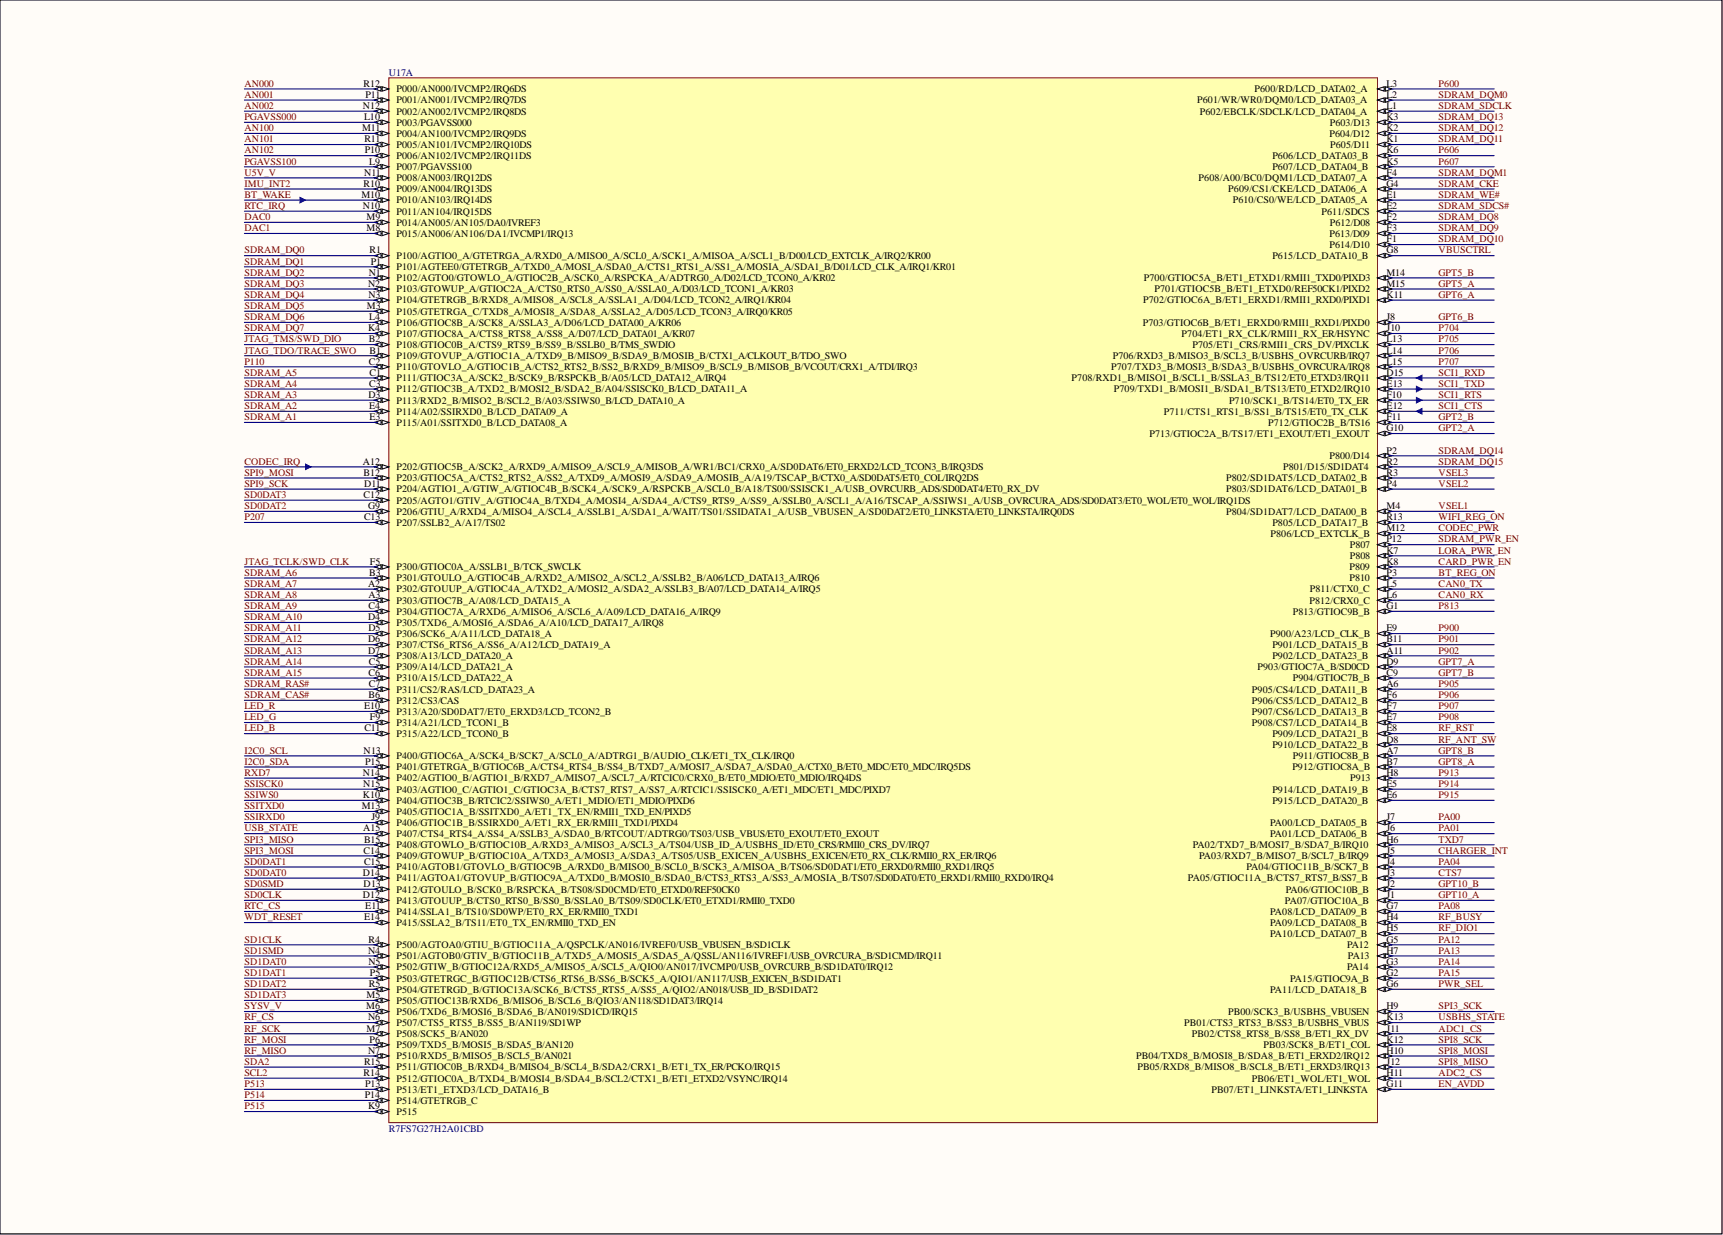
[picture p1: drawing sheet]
<svg xmlns="http://www.w3.org/2000/svg" width="393mm" height="282mm" viewBox="0 0 393 282" stroke-linecap="round" stroke-linejoin="round" font-family="sans-serif">
<defs><g id="words">
<g font-size="2.3" fill="#000080">
<text x="88.8" y="17.3">U17A</text>
<text x="88.8" y="258.3">R7FS7G27H2A01CBD</text>
</g>
<g font-size="2.3" fill="#800000">
<text x="55.8" y="19.8">AN000</text>
<text x="55.8" y="22.3">AN001</text>
<text x="328.4" y="22.3">SDRAM_DQM0</text>
<text x="328.4" y="19.8">P600</text>
<text x="55.8" y="24.9">AN002</text>
<text x="55.8" y="29.9">AN100</text>
<text x="55.8" y="27.4">PGAVSS000</text>
<text x="328.4" y="24.9">SDRAM_SDCLK</text>
<text x="328.4" y="27.4">SDRAM_DQ13</text>
<text x="328.4" y="29.9">SDRAM_DQ12</text>
<text x="55.8" y="32.5">AN101</text>
<text x="55.8" y="35">AN102</text>
<text x="328.4" y="32.5">SDRAM_DQ11</text>
<text x="328.4" y="35">P606</text>
<text x="55.8" y="40.1">U5V_V</text>
<text x="55.8" y="37.6">PGAVSS100</text>
<text x="328.4" y="40.1">SDRAM_DQM1</text>
<text x="328.4" y="37.6">P607</text>
<text x="55.8" y="47.7">RTC_IRQ</text>
<text x="55.8" y="42.6">IMU_INT2</text>
<text x="55.8" y="45.2">BT_WAKE</text>
<text x="328.4" y="47.7">SDRAM_SDCS#</text>
<text x="328.4" y="45.2">SDRAM_WE#</text>
<text x="328.4" y="42.6">SDRAM_CKE</text>
<text x="55.8" y="50.2">DAC0</text>
<text x="55.8" y="52.8">DAC1</text>
<text x="328.4" y="52.8">SDRAM_DQ9</text>
<text x="328.4" y="50.2">SDRAM_DQ8</text>
<text x="55.8" y="57.8">SDRAM_DQ0</text>
<text x="328.4" y="55.3">SDRAM_DQ10</text>
<text x="328.4" y="57.8">VBUSCTRL</text>
<text x="55.8" y="65.5">SDRAM_DQ3</text>
<text x="55.8" y="62.9">SDRAM_DQ2</text>
<text x="55.8" y="60.4">SDRAM_DQ1</text>
<text x="328.4" y="62.9">GPT5_B</text>
<text x="328.4" y="65.5">GPT5_A</text>
<text x="55.8" y="70.5">SDRAM_DQ5</text>
<text x="55.8" y="68">SDRAM_DQ4</text>
<text x="328.4" y="68">GPT6_A</text>
<text x="55.8" y="75.6">SDRAM_DQ7</text>
<text x="55.8" y="73.1">SDRAM_DQ6</text>
<text x="328.4" y="73.1">GPT6_B</text>
<text x="328.4" y="75.6">P704</text>
<text x="55.8" y="83.2">P110</text>
<text x="55.8" y="80.7">JTAG_TDO/TRACE_SWO</text>
<text x="55.8" y="78.1">JTAG_TMS/SWD_DIO</text>
<text x="328.4" y="80.7">P706</text>
<text x="328.4" y="83.2">P707</text>
<text x="328.4" y="78.1">P705</text>
<text x="55.8" y="85.8">SDRAM_A5</text>
<text x="55.8" y="88.3">SDRAM_A4</text>
<text x="328.4" y="85.8">SCI1_RXD</text>
<text x="328.4" y="88.3">SCI1_TXD</text>
<text x="55.8" y="90.8">SDRAM_A3</text>
<text x="55.8" y="93.4">SDRAM_A2</text>
<text x="55.8" y="95.9">SDRAM_A1</text>
<text x="328.4" y="93.4">SCI1_CTS</text>
<text x="328.4" y="90.8">SCI1_RTS</text>
<text x="328.4" y="95.9">GPT2_B</text>
<text x="328.4" y="98.4">GPT2_A</text>
<text x="55.8" y="106">CODEC_IRQ</text>
<text x="328.4" y="106">SDRAM_DQ15</text>
<text x="328.4" y="103.5">SDRAM_DQ14</text>
<text x="55.8" y="113.7">SD0DAT3</text>
<text x="55.8" y="108.6">SPI9_MOSI</text>
<text x="55.8" y="111.1">SPI9_SCK</text>
<text x="328.4" y="111.1">VSEL2</text>
<text x="328.4" y="108.6">VSEL3</text>
<text x="55.8" y="116.2">SD0DAT2</text>
<text x="55.8" y="118.7">P207</text>
<text x="328.4" y="118.7">WIFI_REG_ON</text>
<text x="328.4" y="116.2">VSEL1</text>
<text x="328.4" y="121.3">CODEC_PWR</text>
<text x="328.4" y="123.8">SDRAM_PWR_EN</text>
<text x="55.8" y="128.9">JTAG_TCLK/SWD_CLK</text>
<text x="55.8" y="131.4">SDRAM_A6</text>
<text x="328.4" y="126.3">LORA_PWR_EN</text>
<text x="328.4" y="128.9">CARD_PWR_EN</text>
<text x="328.4" y="131.4">BT_REG_ON</text>
<text x="55.8" y="136.5">SDRAM_A8</text>
<text x="55.8" y="134">SDRAM_A7</text>
<text x="328.4" y="134">CAN0_TX</text>
<text x="328.4" y="136.5">CAN0_RX</text>
<text x="55.8" y="141.6">SDRAM_A10</text>
<text x="55.8" y="139">SDRAM_A9</text>
<text x="328.4" y="139">P813</text>
<text x="55.8" y="149.2">SDRAM_A13</text>
<text x="55.8" y="146.6">SDRAM_A12</text>
<text x="55.8" y="144.1">SDRAM_A11</text>
<text x="328.4" y="144.1">P900</text>
<text x="328.4" y="146.6">P901</text>
<text x="328.4" y="149.2">P902</text>
<text x="55.8" y="151.7">SDRAM_A14</text>
<text x="55.8" y="154.2">SDRAM_A15</text>
<text x="328.4" y="151.7">GPT7_A</text>
<text x="328.4" y="154.2">GPT7_B</text>
<text x="55.8" y="156.8">SDRAM_RAS#</text>
<text x="55.8" y="159.3">SDRAM_CAS#</text>
<text x="55.8" y="161.9">LED_R</text>
<text x="328.4" y="156.8">P905</text>
<text x="328.4" y="159.3">P906</text>
<text x="328.4" y="161.9">P907</text>
<text x="55.8" y="164.4">LED_G</text>
<text x="55.8" y="166.9">LED_B</text>
<text x="328.4" y="166.9">RF_RST</text>
<text x="328.4" y="164.4">P908</text>
<text x="55.8" y="172">I2C0_SCL</text>
<text x="328.4" y="169.5">RF_ANT_SW</text>
<text x="328.4" y="172">GPT8_B</text>
<text x="55.8" y="179.6">SSISCK0</text>
<text x="55.8" y="174.5">I2C0_SDA</text>
<text x="55.8" y="177.1">RXD7</text>
<text x="328.4" y="174.5">GPT8_A</text>
<text x="328.4" y="177.1">P913</text>
<text x="328.4" y="179.6">P914</text>
<text x="55.8" y="182.2">SSIWS0</text>
<text x="55.8" y="184.7">SSITXD0</text>
<text x="328.4" y="182.2">P915</text>
<text x="55.8" y="187.2">SSIRXD0</text>
<text x="55.8" y="189.8">USB_STATE</text>
<text x="328.4" y="187.2">PA00</text>
<text x="328.4" y="189.8">PA01</text>
<text x="55.8" y="197.4">SD0DAT1</text>
<text x="55.8" y="194.8">SPI3_MOSI</text>
<text x="55.8" y="192.3">SPI3_MISO</text>
<text x="328.4" y="194.8">CHARGER_INT</text>
<text x="328.4" y="192.3">TXD7</text>
<text x="328.4" y="197.4">PA04</text>
<text x="55.8" y="199.9">SD0DAT0</text>
<text x="55.8" y="202.4">SD0SMD</text>
<text x="328.4" y="199.9">CTS7</text>
<text x="328.4" y="202.4">GPT10_B</text>
<text x="55.8" y="205">SD0CLK</text>
<text x="55.8" y="207.5">RTC_CS</text>
<text x="328.4" y="205">GPT10_A</text>
<text x="328.4" y="207.5">PA08</text>
<text x="55.8" y="215.1">SD1CLK</text>
<text x="55.8" y="210.1">WDT_RESET</text>
<text x="328.4" y="215.1">PA12</text>
<text x="328.4" y="210.1">RF_BUSY</text>
<text x="328.4" y="212.6">RF_DIO1</text>
<text x="55.8" y="217.7">SD1SMD</text>
<text x="55.8" y="220.2">SD1DAT0</text>
<text x="328.4" y="217.7">PA13</text>
<text x="328.4" y="220.2">PA14</text>
<text x="55.8" y="222.7">SD1DAT1</text>
<text x="55.8" y="225.3">SD1DAT2</text>
<text x="55.8" y="227.8">SD1DAT3</text>
<text x="328.4" y="222.7">PA15</text>
<text x="328.4" y="225.3">PWR_SEL</text>
<text x="55.8" y="232.9">RF_CS</text>
<text x="55.8" y="230.4">SYSV_V</text>
<text x="328.4" y="232.9">USBHS_STATE</text>
<text x="328.4" y="230.4">SPI3_SCK</text>
<text x="55.8" y="235.4">RF_SCK</text>
<text x="55.8" y="238">RF_MOSI</text>
<text x="328.4" y="238">SPI8_SCK</text>
<text x="328.4" y="235.4">ADC1_CS</text>
<text x="55.8" y="243">SDA2</text>
<text x="55.8" y="245.6">SCL2</text>
<text x="55.8" y="240.5">RF_MISO</text>
<text x="328.4" y="240.5">SPI8_MOSI</text>
<text x="328.4" y="243">SPI8_MISO</text>
<text x="328.4" y="245.6">ADC2_CS</text>
<text x="55.8" y="248.1">P513</text>
<text x="55.8" y="250.6">P514</text>
<text x="328.4" y="248.1">EN_AVDD</text>
<text x="55.8" y="253.2">P515</text>
</g>
<g font-size="2.3">
<text x="83" y="19.8">R12</text>
<text x="83.4" y="22.3">P11</text>
<text x="90.5" y="21.1">P000/AN000/IVCMP2/IRQ6DS</text>
<text x="90.5" y="23.6">P001/AN001/IVCMP2/IRQ7DS</text>
<text x="273.3" y="23.6">P601/WR/WR0/DQM0/LCD_DATA03_A</text>
<text x="286.4" y="21.1">P600/RD/LCD_DATA02_A</text>
<text x="316.5" y="19.8">L3</text>
<text x="316.5" y="22.3">L2</text>
<text x="82.7" y="29.9">M11</text>
<text x="82.8" y="24.9">N12</text>
<text x="83.1" y="27.4">L10</text>
<text x="90.5" y="26.1">P002/AN002/IVCMP2/IRQ8DS</text>
<text x="90.5" y="28.7">P003/PGAVSS000</text>
<text x="273.9" y="26.1">P602/EBCLK/SDCLK/LCD_DATA04_A</text>
<text x="303.6" y="28.7">P603/D13</text>
<text x="316.5" y="24.9">L1</text>
<text x="316.5" y="27.4">K3</text>
<text x="316.5" y="29.9">K2</text>
<text x="83.2" y="32.5">R11</text>
<text x="83.3" y="35">P10</text>
<text x="90.5" y="31.2">P004/AN100/IVCMP2/IRQ9DS</text>
<text x="90.5" y="33.7">P005/AN101/IVCMP2/IRQ10DS</text>
<text x="303.5" y="31.2">P604/D12</text>
<text x="303.7" y="33.7">P605/D11</text>
<text x="316.5" y="32.5">K1</text>
<text x="316.5" y="35">K6</text>
<text x="83.1" y="40.1">N11</text>
<text x="84.3" y="37.6">L9</text>
<text x="90.5" y="36.3">P006/AN102/IVCMP2/IRQ11DS</text>
<text x="90.5" y="38.8">P007/PGAVSS100</text>
<text x="90.5" y="41.4">P008/AN003/IRQ12DS</text>
<text x="273.6" y="41.4">P608/A00/BC0/DQM1/LCD_DATA07_A</text>
<text x="290.5" y="36.3">P606/LCD_DATA03_B</text>
<text x="290.5" y="38.8">P607/LCD_DATA04_B</text>
<text x="316.5" y="37.6">K5</text>
<text x="316.5" y="40.1">F4</text>
<text x="82.5" y="45.2">M10</text>
<text x="82.8" y="47.7">N10</text>
<text x="83" y="42.6">R10</text>
<text x="90.5" y="43.9">P009/AN004/IRQ13DS</text>
<text x="90.5" y="46.4">P010/AN103/IRQ14DS</text>
<text x="280.4" y="43.9">P609/CS1/CKE/LCD_DATA06_A</text>
<text x="281.4" y="46.4">P610/CS0/WE/LCD_DATA05_A</text>
<text x="316.5" y="42.6">G4</text>
<text x="316.5" y="45.2">E1</text>
<text x="316.5" y="47.7">E2</text>
<text x="83.7" y="50.2">M9</text>
<text x="83.7" y="52.8">M8</text>
<text x="90.5" y="49">P011/AN104/IRQ15DS</text>
<text x="90.5" y="51.5">P014/AN005/AN105/DA0/IVREF3</text>
<text x="301.7" y="49">P611/SDCS</text>
<text x="303.6" y="51.5">P612/D08</text>
<text x="316.5" y="50.2">F2</text>
<text x="316.5" y="52.8">F3</text>
<text x="84.4" y="57.8">R1</text>
<text x="90.5" y="54">P015/AN006/AN106/DA1/IVCMP1/IRQ13</text>
<text x="90.5" y="59.1">P100/AGTIO0_A/GTETRGA_A/RXD0_A/MISO0_A/SCL0_A/SCK1_A/MISOA_A/SCL1_B/D00/LCD_EXTCLK_A/IRQ2/KR00</text>
<text x="290.5" y="59.1">P615/LCD_DATA10_B</text>
<text x="303.5" y="54">P613/D09</text>
<text x="303.5" y="56.6">P614/D10</text>
<text x="316.5" y="55.3">F1</text>
<text x="316.5" y="57.8">G8</text>
<text x="84" y="65.5">N2</text>
<text x="84.2" y="62.9">N1</text>
<text x="84.6" y="60.4">P1</text>
<text x="90.5" y="61.7">P101/AGTEE0/GTETRGB_A/TXD0_A/MOSI_A/SDA0_A/CTS1_RTS1_A/SS1_A/MOSIA_A/SDA1_B/D01/LCD_CLK_A/IRQ1/KR01</text>
<text x="90.5" y="64.2">P102/AGTO0/GTOWLO_A/GTIOC2B_A/SCK0_A/RSPCKA_A/ADTRG0_A/D02/LCD_TCON0_A/KR02</text>
<text x="261.1" y="64.2">P700/GTIOC5A_B/ET1_ETXD1/RMII1_TXD0/PIXD3</text>
<text x="316.5" y="62.9">M14</text>
<text x="316.5" y="65.5">M15</text>
<text x="83.8" y="70.5">M3</text>
<text x="84.1" y="68">N3</text>
<text x="90.5" y="66.7">P103/GTOWUP_A/GTIOC2A_A/CTS0_RTS0_A/SS0_A/SSLA0_A/D03/LCD_TCON1_A/KR03</text>
<text x="90.5" y="69.3">P104/GTETRGB_B/RXD8_A/MISO8_A/SCL8_A/SSLA1_A/D04/LCD_TCON2_A/IRQ1/KR04</text>
<text x="90.5" y="71.8">P105/GTETRGA_C/TXD8_A/MOSI8_A/SDA8_A/SSLA2_A/D05/LCD_TCON3_A/IRQ0/KR05</text>
<text x="261" y="69.3">P702/GTIOC6A_B/ET1_ERXD1/RMII1_RXD0/PIXD1</text>
<text x="263.6" y="66.7">P701/GTIOC5B_B/ET1_ETXD0/REF50CK1/PIXD2</text>
<text x="316.5" y="68">K11</text>
<text x="84" y="75.6">K4</text>
<text x="84.3" y="73.1">L4</text>
<text x="90.5" y="74.3">P106/GTIOC8B_A/SCK8_A/SSLA3_A/D06/LCD_DATA00_A/KR06</text>
<text x="90.5" y="76.9">P107/GTIOC8A_A/CTS8_RTS8_A/SS8_A/D07/LCD_DATA01_A/KR07</text>
<text x="260.9" y="74.3">P703/GTIOC6B_B/ET1_ERXD0/RMII1_RXD1/PIXD0</text>
<text x="269.8" y="76.9">P704/ET1_RX_CLK/RMII1_RX_ER/HSYNC</text>
<text x="316.5" y="73.1">J8</text>
<text x="316.5" y="75.6">J10</text>
<text x="84.2" y="78.1">B2</text>
<text x="84.2" y="83.2">C2</text>
<text x="84.4" y="80.7">B1</text>
<text x="90.5" y="79.4">P108/GTIOC0B_A/CTS9_RTS9_B/SS9_B/SSLB0_B/TMS_SWDIO</text>
<text x="90.5" y="81.9">P109/GTOVUP_A/GTIOC1A_A/TXD9_B/MISO9_B/SDA9_B/MOSIB_B/CTX1_A/CLKOUT_B/TDO_SWO</text>
<text x="254" y="81.9">P706/RXD3_B/MISO3_B/SCL3_B/USBHS_OVRCURB/IRQ7</text>
<text x="272.2" y="79.4">P705/ET1_CRS/RMII1_CRS_DV/PIXCLK</text>
<text x="316.5" y="78.1">L13</text>
<text x="316.5" y="80.7">L14</text>
<text x="316.5" y="83.2">L15</text>
<text x="84.3" y="88.3">C3</text>
<text x="84.4" y="85.8">C1</text>
<text x="90.5" y="84.5">P110/GTOVLO_A/GTIOC1B_A/CTS2_RTS2_B/SS2_B/RXD9_B/MISO9_B/SCL9_B/MISOB_B/VCOUT/CRX1_A/TDI/IRQ3</text>
<text x="90.5" y="87">P111/GTIOC3A_A/SCK2_B/SCK9_B/RSPCKB_B/A05/LCD_DATA12_A/IRQ4</text>
<text x="90.5" y="89.6">P112/GTIOC3B_A/TXD2_B/MOSI2_B/SDA2_B/A04/SSISCK0_B/LCD_DATA11_A</text>
<text x="244.6" y="87">P708/RXD1_B/MISO1_B/SCL1_B/SSLA3_B/TS12/ET0_ETXD3/IRQ11</text>
<text x="253.7" y="84.5">P707/TXD3_B/MOSI3_B/SDA3_B/USBHS_OVRCURA/IRQ8</text>
<text x="254.3" y="89.6">P709/TXD1_B/MOSI1_B/SDA1_B/TS13/ET0_ETXD2/IRQ10</text>
<text x="316.5" y="85.8">D15</text>
<text x="316.5" y="88.3">E13</text>
<text x="84.1" y="90.8">D3</text>
<text x="84.3" y="93.4">E4</text>
<text x="84.4" y="95.9">E3</text>
<text x="90.5" y="92.1">P113/RXD2_B/MISO2_B/SCL2_B/A03/SSIWS0_B/LCD_DATA10_A</text>
<text x="90.5" y="94.6">P114/A02/SSIRXD0_B/LCD_DATA09_A</text>
<text x="265.7" y="94.6">P711/CTS1_RTS1_B/SS1_B/TS15/ET0_TX_CLK</text>
<text x="280.6" y="92.1">P710/SCK1_B/TS14/ET0_TX_ER</text>
<text x="316.5" y="90.8">F10</text>
<text x="316.5" y="93.4">E12</text>
<text x="316.5" y="95.9">F11</text>
<text x="90.5" y="97.2">P115/A01/SSITXD0_B/LCD_DATA08_A</text>
<text x="262.4" y="99.7">P713/GTIOC2A_B/TS17/ET1_EXOUT/ET1_EXOUT</text>
<text x="289.5" y="97.2">P712/GTIOC2B_B/TS16</text>
<text x="316.5" y="98.4">G10</text>
<text x="82.8" y="106">A12</text>
<text x="90.5" y="107.3">P202/GTIOC5B_A/SCK2_A/RXD9_A/MISO9_A/SCL9_A/MISOB_A/WR1/BC1/CRX0_A/SD0DAT6/ET0_ERXD2/LCD_TCON3_B/IRQ3DS</text>
<text x="292.9" y="107.3">P801/D15/SD1DAT4</text>
<text x="303.5" y="104.8">P800/D14</text>
<text x="316.5" y="103.5">P2</text>
<text x="316.5" y="106">R2</text>
<text x="83" y="108.6">B12</text>
<text x="83" y="113.7">C12</text>
<text x="83.1" y="111.1">D11</text>
<text x="90.5" y="109.9">P203/GTIOC5A_A/CTS2_RTS2_A/SS2_A/TXD9_A/MOSI9_A/SDA9_A/MOSIB_A/A19/TSCAP_B/CTX0_A/SD0DAT5/ET0_COL/IRQ2DS</text>
<text x="90.5" y="112.4">P204/AGTIO1_A/GTIW_A/GTIOC4B_B/SCK4_A/SCK9_A/RSPCKB_A/SCL0_B/A18/TS00/SSISCK1_A/USB_OVRCURB_ADS/SD0DAT4/ET0_RX_DV</text>
<text x="279.9" y="109.9">P802/SD1DAT5/LCD_DATA02_B</text>
<text x="279.9" y="112.4">P803/SD1DAT6/LCD_DATA01_B</text>
<text x="316.5" y="108.6">R3</text>
<text x="316.5" y="111.1">P4</text>
<text x="83.1" y="118.7">C13</text>
<text x="84" y="116.2">G9</text>
<text x="90.5" y="114.9">P205/AGTO1/GTIV_A/GTIOC4A_B/TXD4_A/MOSI4_A/SDA4_A/CTS9_RTS9_A/SS9_A/SSLB0_A/SCL1_A/A16/TSCAP_A/SSIWS1_A/USB_OVRCURA_ADS/SD0DAT3/ET0_WOL/ET0_WOL/IRQ1DS</text>
<text x="90.5" y="117.5">P206/GTIU_A/RXD4_A/MISO4_A/SCL4_A/SSLB1_A/SDA1_A/WAIT/TS01/SSIDATA1_A/USB_VBUSEN_A/SD0DAT2/ET0_LINKSTA/ET0_LINKSTA/IRQ0DS</text>
<text x="279.9" y="117.5">P804/SD1DAT7/LCD_DATA00_B</text>
<text x="316.5" y="116.2">M4</text>
<text x="316.5" y="118.7">R13</text>
<text x="90.5" y="120">P207/SSLB2_A/A17/TS02</text>
<text x="290" y="122.5">P806/LCD_EXTCLK_B</text>
<text x="290.5" y="120">P805/LCD_DATA17_B</text>
<text x="308.1" y="125.1">P807</text>
<text x="316.5" y="121.3">M12</text>
<text x="316.5" y="123.8">P12</text>
<text x="84.3" y="131.4">B3</text>
<text x="84.5" y="128.9">F5</text>
<text x="90.5" y="130.1">P300/GTIOC0A_A/SSLB1_B/TCK_SWCLK</text>
<text x="308" y="130.1">P809</text>
<text x="308.1" y="127.6">P808</text>
<text x="316.5" y="126.3">K7</text>
<text x="316.5" y="128.9">K8</text>
<text x="316.5" y="131.4">P3</text>
<text x="84" y="134">A2</text>
<text x="84.1" y="136.5">A3</text>
<text x="90.5" y="132.7">P301/GTOULO_A/GTIOC4B_A/RXD2_A/MISO2_A/SCL2_A/SSLB2_B/A06/LCD_DATA13_A/IRQ6</text>
<text x="90.5" y="135.2">P302/GTOUUP_A/GTIOC4A_A/TXD2_A/MOSI2_A/SDA2_A/SSLB3_B/A07/LCD_DATA14_A/IRQ5</text>
<text x="90.5" y="137.8">P303/GTIOC7B_A/A08/LCD_DATA15_A</text>
<text x="298.9" y="137.8">P812/CRX0_C</text>
<text x="299" y="135.2">P811/CTX0_C</text>
<text x="308" y="132.7">P810</text>
<text x="316.5" y="134">L5</text>
<text x="316.5" y="136.5">L6</text>
<text x="84" y="141.6">D4</text>
<text x="84.1" y="139">C4</text>
<text x="90.5" y="140.3">P304/GTIOC7A_A/RXD6_A/MISO6_A/SCL6_A/A09/LCD_DATA16_A/IRQ9</text>
<text x="90.5" y="142.8">P305/TXD6_A/MOSI6_A/SDA6_A/A10/LCD_DATA17_A/IRQ8</text>
<text x="295.1" y="140.3">P813/GTIOC9B_B</text>
<text x="316.5" y="139">G1</text>
<text x="84" y="146.6">D6</text>
<text x="84" y="149.2">D7</text>
<text x="84.1" y="144.1">D5</text>
<text x="90.5" y="145.4">P306/SCK6_A/A11/LCD_DATA18_A</text>
<text x="90.5" y="147.9">P307/CTS6_RTS6_A/SS6_A/A12/LCD_DATA19_A</text>
<text x="290" y="145.4">P900/A23/LCD_CLK_B</text>
<text x="290.5" y="147.9">P901/LCD_DATA15_B</text>
<text x="316.5" y="144.1">E9</text>
<text x="316.5" y="146.6">B11</text>
<text x="316.5" y="149.2">A11</text>
<text x="84.1" y="154.2">C6</text>
<text x="84.2" y="151.7">C5</text>
<text x="90.5" y="150.4">P308/A13/LCD_DATA20_A</text>
<text x="90.5" y="153">P309/A14/LCD_DATA21_A</text>
<text x="90.5" y="155.5">P310/A15/LCD_DATA22_A</text>
<text x="287.1" y="153">P903/GTIOC7A_B/SD0CD</text>
<text x="290.5" y="150.4">P902/LCD_DATA23_B</text>
<text x="295.1" y="155.5">P904/GTIOC7B_B</text>
<text x="316.5" y="151.7">D9</text>
<text x="316.5" y="154.2">C9</text>
<text x="83.1" y="161.9">E10</text>
<text x="84.1" y="159.3">B6</text>
<text x="84.2" y="156.8">C7</text>
<text x="90.5" y="158.1">P311/CS2/RAS/LCD_DATA23_A</text>
<text x="90.5" y="160.6">P312/CS3/CAS</text>
<text x="285.8" y="158.1">P905/CS4/LCD_DATA11_B</text>
<text x="285.8" y="160.6">P906/CS5/LCD_DATA12_B</text>
<text x="316.5" y="156.8">A6</text>
<text x="316.5" y="159.3">F6</text>
<text x="316.5" y="161.9">F7</text>
<text x="83.2" y="166.9">C11</text>
<text x="84.5" y="164.4">F9</text>
<text x="90.5" y="163.1">P313/A20/SD0DAT7/ET0_ERXD3/LCD_TCON2_B</text>
<text x="90.5" y="165.7">P314/A21/LCD_TCON1_B</text>
<text x="285.8" y="163.1">P907/CS6/LCD_DATA13_B</text>
<text x="285.8" y="165.7">P908/CS7/LCD_DATA14_B</text>
<text x="316.5" y="164.4">E7</text>
<text x="316.5" y="166.9">E8</text>
<text x="83" y="172">N13</text>
<text x="90.5" y="168.2">P315/A22/LCD_TCON0_B</text>
<text x="90.5" y="173.3">P400/GTIOC6A_A/SCK4_B/SCK7_A/SCL0_A/ADTRG1_B/AUDIO_CLK/ET1_TX_CLK/IRQ0</text>
<text x="290.5" y="168.2">P909/LCD_DATA21_B</text>
<text x="290.5" y="170.7">P910/LCD_DATA22_B</text>
<text x="295.1" y="173.3">P911/GTIOC8B_B</text>
<text x="316.5" y="169.5">D8</text>
<text x="316.5" y="172">A7</text>
<text x="82.8" y="177.1">N14</text>
<text x="82.9" y="179.6">N15</text>
<text x="83.4" y="174.5">P15</text>
<text x="90.5" y="175.8">P401/GTETRGA_B/GTIOC6B_A/CTS4_RTS4_B/SS4_B/TXD7_A/MOSI7_A/SDA7_A/SDA0_A/CTX0_B/ET0_MDC/ET0_MDC/IRQ5DS</text>
<text x="90.5" y="178.3">P402/AGTIO0_B/AGTIO1_B/RXD7_A/MISO7_A/SCL7_A/RTCIC0/CRX0_B/ET0_MDIO/ET0_MDIO/IRQ4DS</text>
<text x="295" y="175.8">P912/GTIOC8A_B</text>
<text x="308.2" y="178.3">P913</text>
<text x="316.5" y="174.5">B7</text>
<text x="316.5" y="177.1">H8</text>
<text x="316.5" y="179.6">E5</text>
<text x="82.6" y="184.7">M13</text>
<text x="82.8" y="182.2">K10</text>
<text x="90.5" y="180.9">P403/AGTIO0_C/AGTIO1_C/GTIOC3A_B/CTS7_RTS7_A/SS7_A/RTCIC1/SSISCK0_A/ET1_MDC/ET1_MDC/PIXD7</text>
<text x="90.5" y="183.4">P404/GTIOC3B_B/RTCIC2/SSIWS0_A/ET1_MDIO/ET1_MDIO/PIXD6</text>
<text x="90.5" y="186">P405/GTIOC1A_B/SSITXD0_A/ET1_TX_EN/RMII1_TXD_EN/PIXD5</text>
<text x="290.5" y="180.9">P914/LCD_DATA19_B</text>
<text x="290.5" y="183.4">P915/LCD_DATA20_B</text>
<text x="316.5" y="182.2">E6</text>
<text x="82.9" y="189.8">A15</text>
<text x="84.8" y="187.2">J9</text>
<text x="90.5" y="188.5">P406/GTIOC1B_B/SSIRXD0_A/ET1_RX_ER/RMII1_TXD1/PIXD4</text>
<text x="90.5" y="191">P407/CTS4_RTS4_A/SS4_A/SSLB3_A/SDA0_B/RTCOUT/ADTRG0/TS03/USB_VBUS/ET0_EXOUT/ET0_EXOUT</text>
<text x="290" y="188.5">PA00/LCD_DATA05_B</text>
<text x="290" y="191">PA01/LCD_DATA06_B</text>
<text x="316.5" y="187.2">J7</text>
<text x="316.5" y="189.8">J6</text>
<text x="83" y="194.8">C14</text>
<text x="83.1" y="192.3">B15</text>
<text x="83.1" y="197.4">C15</text>
<text x="90.5" y="193.6">P408/GTOWLO_B/GTIOC10B_A/RXD3_A/MISO3_A/SCL3_A/TS04/USB_ID_A/USBHS_ID/ET0_CRS/RMII0_CRS_DV/IRQ7</text>
<text x="90.5" y="196.1">P409/GTOWUP_B/GTIOC10A_A/TXD3_A/MOSI3_A/SDA3_A/TS05/USB_EXICEN_A/USBHS_EXICEN/ET0_RX_CLK/RMII0_RX_ER/IRQ6</text>
<text x="272.3" y="193.6">PA02/TXD7_B/MOSI7_B/SDA7_B/IRQ10</text>
<text x="273.7" y="196.1">PA03/RXD7_B/MISO7_B/SCL7_B/IRQ9</text>
<text x="316.5" y="192.3">H6</text>
<text x="316.5" y="194.8">J5</text>
<text x="316.5" y="197.4">J4</text>
<text x="82.8" y="199.9">D14</text>
<text x="83" y="202.4">D13</text>
<text x="90.5" y="198.6">P410/AGTOB1/GTOVLO_B/GTIOC9B_A/RXD0_B/MISO0_B/SCL0_B/SCK3_A/MISOA_B/TS06/SD0DAT1/ET0_ERXD0/RMII0_RXD1/IRQ5</text>
<text x="90.5" y="201.2">P411/AGTOA1/GTOVUP_B/GTIOC9A_A/TXD0_B/MOSI0_B/SDA0_B/CTS3_RTS3_A/SS3_A/MOSIA_B/TS07/SD0DAT0/ET0_ERXD1/RMII0_RXD0/IRQ4</text>
<text x="90.5" y="203.7">P412/GTOULO_B/SCK0_B/RSPCKA_B/TS08/SD0CMD/ET0_ETXD0/REF50CK0</text>
<text x="271.2" y="201.2">PA05/GTIOC11A_B/CTS7_RTS7_B/SS7_B</text>
<text x="284.5" y="198.6">PA04/GTIOC11B_B/SCK7_B</text>
<text x="293.5" y="203.7">PA06/GTIOC10B_B</text>
<text x="316.5" y="199.9">J3</text>
<text x="316.5" y="202.4">J2</text>
<text x="82.8" y="205">D12</text>
<text x="83.4" y="207.5">E11</text>
<text x="90.5" y="206.3">P413/GTOUUP_B/CTS0_RTS0_B/SS0_B/SSLA0_B/TS09/SD0CLK/ET0_ETXD1/RMII0_TXD0</text>
<text x="90.5" y="208.8">P414/SSLA1_B/TS10/SD0WP/ET0_RX_ER/RMII0_TXD1</text>
<text x="290" y="208.8">PA08/LCD_DATA09_B</text>
<text x="293.3" y="206.3">PA07/GTIOC10A_B</text>
<text x="316.5" y="205">J1</text>
<text x="316.5" y="207.5">G7</text>
<text x="83.1" y="210.1">E14</text>
<text x="84.1" y="215.1">R4</text>
<text x="90.5" y="211.3">P415/SSLA2_B/TS11/ET0_TX_EN/RMII0_TXD_EN</text>
<text x="290" y="211.3">PA09/LCD_DATA08_B</text>
<text x="290" y="213.9">PA10/LCD_DATA07_B</text>
<text x="316.5" y="210.1">H4</text>
<text x="316.5" y="212.6">H5</text>
<text x="316.5" y="215.1">G5</text>
<text x="84" y="217.7">N4</text>
<text x="84.1" y="220.2">N5</text>
<text x="90.5" y="216.4">P500/AGTOA0/GTIU_B/GTIOC11A_A/QSPCLK/AN016/IVREF0/USB_VBUSEN_B/SD1CLK</text>
<text x="90.5" y="218.9">P501/AGTOB0/GTIV_B/GTIOC11B_A/TXD5_A/MOSI5_A/SDA5_A/QSSL/AN116/IVREF1/USB_OVRCURA_B/SD1CMD/IRQ11</text>
<text x="90.5" y="221.5">P502/GTIW_B/GTIOC12A/RXD5_A/MISO5_A/SCL5_A/QIO0/AN017/IVCMP0/USB_OVRCURB_B/SD1DAT0/IRQ12</text>
<text x="307.5" y="216.4">PA12</text>
<text x="307.5" y="221.5">PA14</text>
<text x="307.7" y="218.9">PA13</text>
<text x="316.5" y="217.7">H7</text>
<text x="316.5" y="220.2">G3</text>
<text x="83.7" y="227.8">M5</text>
<text x="84.2" y="225.3">R5</text>
<text x="84.5" y="222.7">P5</text>
<text x="90.5" y="224">P503/GTETRGC_B/GTIOC12B/CTS6_RTS6_B/SS6_B/SCK5_A/QIO1/AN117/USB_EXICEN_B/SD1DAT1</text>
<text x="90.5" y="226.5">P504/GTETRGD_B/GTIOC13A/SCK6_B/CTS5_RTS5_A/SS5_A/QIO2/AN018/USB_ID_B/SD1DAT2</text>
<text x="290" y="226.5">PA11/LCD_DATA18_B</text>
<text x="294.5" y="224">PA15/GTIOC9A_B</text>
<text x="316.5" y="222.7">G2</text>
<text x="316.5" y="225.3">G6</text>
<text x="83.6" y="230.4">M6</text>
<text x="84" y="232.9">N6</text>
<text x="90.5" y="229.1">P505/GTIOC13B/RXD6_B/MISO6_B/SCL6_B/QIO3/AN118/SD1DAT3/IRQ14</text>
<text x="90.5" y="231.6">P506/TXD6_B/MOSI6_B/SDA6_B/AN019/SD1CD/IRQ15</text>
<text x="280.4" y="231.6">PB00/SCK3_B/USBHS_VBUSEN</text>
<text x="316.5" y="230.4">H9</text>
<text x="316.5" y="232.9">K13</text>
<text x="83.7" y="235.4">M7</text>
<text x="84.4" y="238">P6</text>
<text x="90.5" y="234.2">P507/CTS5_RTS5_B/SS5_B/AN119/SD1WP</text>
<text x="90.5" y="236.7">P508/SCK5_B/AN020</text>
<text x="90.5" y="239.2">P509/TXD5_B/MOSI5_B/SDA5_B/AN120</text>
<text x="270.3" y="234.2">PB01/CTS3_RTS3_B/SS3_B/USBHS_VBUS</text>
<text x="272.1" y="236.7">PB02/CTS8_RTS8_B/SS8_B/ET1_RX_DV</text>
<text x="288.4" y="239.2">PB03/SCK8_B/ET1_COL</text>
<text x="316.5" y="235.4">J11</text>
<text x="316.5" y="238">K12</text>
<text x="83" y="245.6">R14</text>
<text x="83.1" y="243">R15</text>
<text x="84" y="240.5">N7</text>
<text x="90.5" y="241.8">P510/RXD5_B/MISO5_B/SCL5_B/AN021</text>
<text x="90.5" y="244.3">P511/GTIOC0B_B/RXD4_B/MISO4_B/SCL4_B/SDA2/CRX1_B/ET1_TX_ER/PCKO/IRQ15</text>
<text x="259.4" y="241.8">PB04/TXD8_B/MOSI8_B/SDA8_B/ET1_ERXD2/IRQ12</text>
<text x="259.7" y="244.3">PB05/RXD8_B/MISO8_B/SCL8_B/ET1_ERXD3/IRQ13</text>
<text x="316.5" y="240.5">H10</text>
<text x="316.5" y="243">J12</text>
<text x="316.5" y="245.6">H11</text>
<text x="83.3" y="250.6">P14</text>
<text x="83.4" y="248.1">P13</text>
<text x="90.5" y="246.8">P512/GTIOC0A_B/TXD4_B/MOSI4_B/SDA4_B/SCL2/CTX1_B/ET1_ETXD2/VSYNC/IRQ14</text>
<text x="90.5" y="249.4">P513/ET1_ETXD3/LCD_DATA16_B</text>
<text x="90.5" y="251.9">P514/GTETRGB_C</text>
<text x="276.6" y="249.4">PB07/ET1_LINKSTA/ET1_LINKSTA</text>
<text x="285.8" y="246.8">PB06/ET1_WOL/ET1_WOL</text>
<text x="316.5" y="248.1">G11</text>
<text x="84" y="253.2">K9</text>
<text x="90.5" y="254.5">P515</text>
</g>
</g></defs>
<path d="M0 0h393.1v281.6h-393.1z" fill-rule="evenodd" fill="#fffcf8"/>
<path d="M0 0h393.1v281.6h-393.1z" fill="none" stroke="#000" stroke-width=".23"/>
<path d="M0 0h393.1v281.6h-393.1z" fill-rule="evenodd" fill="#fffcf8"/>
<path d="M0 0h393.1v281.6h-393.1z" fill="none" stroke="#000" stroke-width=".23"/>
<path d="M88.8 17.8h225.7v238.4h-225.7z" fill-rule="evenodd" fill="#ffffb0"/>
<path d="M88.8 17.8h225.7v238.4h-225.7z" fill="none" stroke="#800000" stroke-width=".23"/>
<path d="M86.2 20.3h2.6" fill="none" stroke="#000" stroke-width=".25"/>
<path d="M87.2 19.8l1.6 .5-1.6 .5z" fill="#f8fcff"/>
<path d="M87.2 19.8l1.6 .5-1.6 .5z" fill="none" stroke="#000" stroke-width=".23"/>
<path d="M85.5 20.3l1.5-.5v1z" fill="#f8fcff"/>
<path d="M85.5 20.3l1.5-.5v1z" fill="none" stroke="#000" stroke-width=".23"/>
<path d="M86.2 22.8h2.6" fill="none" stroke="#000" stroke-width=".25"/>
<path d="M87.2 22.3l1.6 .5-1.6 .5z" fill="#f8fcff"/>
<path d="M87.2 22.3l1.6 .5-1.6 .5z" fill="none" stroke="#000" stroke-width=".23"/>
<path d="M85.5 22.8l1.5-.5v1z" fill="#f8fcff"/>
<path d="M85.5 22.8l1.5-.5v1z" fill="none" stroke="#000" stroke-width=".23"/>
<path d="M86.2 25.4h2.6" fill="none" stroke="#000" stroke-width=".25"/>
<path d="M87.2 24.9l1.6 .5-1.6 .5z" fill="#f8fcff"/>
<path d="M87.2 24.9l1.6 .5-1.6 .5z" fill="none" stroke="#000" stroke-width=".23"/>
<path d="M85.5 25.4l1.5-.5v1z" fill="#f8fcff"/>
<path d="M85.5 25.4l1.5-.5v1z" fill="none" stroke="#000" stroke-width=".23"/>
<path d="M86.2 27.9h2.6" fill="none" stroke="#000" stroke-width=".25"/>
<path d="M87.2 27.4l1.6 .5-1.6 .5z" fill="#f8fcff"/>
<path d="M87.2 27.4l1.6 .5-1.6 .5z" fill="none" stroke="#000" stroke-width=".23"/>
<path d="M85.5 27.9l1.5-.5v1z" fill="#f8fcff"/>
<path d="M85.5 27.9l1.5-.5v1z" fill="none" stroke="#000" stroke-width=".23"/>
<path d="M86.2 30.5h2.6" fill="none" stroke="#000" stroke-width=".25"/>
<path d="M87.2 29.9l1.6 .6-1.6 .5z" fill="#f8fcff"/>
<path d="M87.2 29.9l1.6 .6-1.6 .5z" fill="none" stroke="#000" stroke-width=".23"/>
<path d="M85.5 30.5l1.5-.6v1.1z" fill="#f8fcff"/>
<path d="M85.5 30.5l1.5-.6v1.1z" fill="none" stroke="#000" stroke-width=".23"/>
<path d="M86.2 33h2.6" fill="none" stroke="#000" stroke-width=".25"/>
<path d="M87.2 32.5l1.6 .5-1.6 .5z" fill="#f8fcff"/>
<path d="M87.2 32.5l1.6 .5-1.6 .5z" fill="none" stroke="#000" stroke-width=".23"/>
<path d="M85.5 33l1.5-.5v1z" fill="#f8fcff"/>
<path d="M85.5 33l1.5-.5v1z" fill="none" stroke="#000" stroke-width=".23"/>
<path d="M86.2 35.5h2.6" fill="none" stroke="#000" stroke-width=".25"/>
<path d="M87.2 35l1.6 .5-1.6 .5z" fill="#f8fcff"/>
<path d="M87.2 35l1.6 .5-1.6 .5z" fill="none" stroke="#000" stroke-width=".23"/>
<path d="M85.5 35.5l1.5-.5v1z" fill="#f8fcff"/>
<path d="M85.5 35.5l1.5-.5v1z" fill="none" stroke="#000" stroke-width=".23"/>
<path d="M86.2 38.1h2.6" fill="none" stroke="#000" stroke-width=".25"/>
<path d="M87.2 37.6l1.6 .5-1.6 .5z" fill="#f8fcff"/>
<path d="M87.2 37.6l1.6 .5-1.6 .5z" fill="none" stroke="#000" stroke-width=".23"/>
<path d="M85.5 38.1l1.5-.5v1z" fill="#f8fcff"/>
<path d="M85.5 38.1l1.5-.5v1z" fill="none" stroke="#000" stroke-width=".23"/>
<path d="M86.2 40.6h2.6" fill="none" stroke="#000" stroke-width=".25"/>
<path d="M87.2 40.1l1.6 .5-1.6 .5z" fill="#f8fcff"/>
<path d="M87.2 40.1l1.6 .5-1.6 .5z" fill="none" stroke="#000" stroke-width=".23"/>
<path d="M85.5 40.6l1.5-.5v1z" fill="#f8fcff"/>
<path d="M85.5 40.6l1.5-.5v1z" fill="none" stroke="#000" stroke-width=".23"/>
<path d="M86.2 43.1h2.6" fill="none" stroke="#000" stroke-width=".25"/>
<path d="M87.2 42.6l1.6 .5-1.6 .5z" fill="#f8fcff"/>
<path d="M87.2 42.6l1.6 .5-1.6 .5z" fill="none" stroke="#000" stroke-width=".23"/>
<path d="M85.5 43.1l1.5-.5v1z" fill="#f8fcff"/>
<path d="M85.5 43.1l1.5-.5v1z" fill="none" stroke="#000" stroke-width=".23"/>
<path d="M86.2 45.7h2.6" fill="none" stroke="#000" stroke-width=".25"/>
<path d="M87.2 45.2l1.6 .5-1.6 .5z" fill="#f8fcff"/>
<path d="M87.2 45.2l1.6 .5-1.6 .5z" fill="none" stroke="#000" stroke-width=".23"/>
<path d="M85.5 45.7l1.5-.5v1z" fill="#f8fcff"/>
<path d="M85.5 45.7l1.5-.5v1z" fill="none" stroke="#000" stroke-width=".23"/>
<path d="M86.2 48.2h2.6" fill="none" stroke="#000" stroke-width=".25"/>
<path d="M87.2 47.7l1.6 .5-1.6 .5z" fill="#f8fcff"/>
<path d="M87.2 47.7l1.6 .5-1.6 .5z" fill="none" stroke="#000" stroke-width=".23"/>
<path d="M85.5 48.2l1.5-.5v1z" fill="#f8fcff"/>
<path d="M85.5 48.2l1.5-.5v1z" fill="none" stroke="#000" stroke-width=".23"/>
<path d="M86.2 50.7h2.6" fill="none" stroke="#000" stroke-width=".25"/>
<path d="M87.2 50.2l1.6 .5-1.6 .6z" fill="#f8fcff"/>
<path d="M87.2 50.2l1.6 .5-1.6 .6z" fill="none" stroke="#000" stroke-width=".23"/>
<path d="M85.5 50.7l1.5-.5v1.1z" fill="#f8fcff"/>
<path d="M85.5 50.7l1.5-.5v1.1z" fill="none" stroke="#000" stroke-width=".23"/>
<path d="M86.2 53.3h2.6" fill="none" stroke="#000" stroke-width=".25"/>
<path d="M87.2 52.8l1.6 .5-1.6 .5z" fill="#f8fcff"/>
<path d="M87.2 52.8l1.6 .5-1.6 .5z" fill="none" stroke="#000" stroke-width=".23"/>
<path d="M85.5 53.3l1.5-.5v1z" fill="#f8fcff"/>
<path d="M85.5 53.3l1.5-.5v1z" fill="none" stroke="#000" stroke-width=".23"/>
<path d="M86.2 58.4h2.6" fill="none" stroke="#000" stroke-width=".25"/>
<path d="M87.2 57.8l1.6 .6-1.6 .5z" fill="#f8fcff"/>
<path d="M87.2 57.8l1.6 .6-1.6 .5z" fill="none" stroke="#000" stroke-width=".23"/>
<path d="M85.5 58.4l1.5-.6v1.1z" fill="#f8fcff"/>
<path d="M85.5 58.4l1.5-.6v1.1z" fill="none" stroke="#000" stroke-width=".23"/>
<path d="M86.2 60.9h2.6" fill="none" stroke="#000" stroke-width=".25"/>
<path d="M87.2 60.4l1.6 .5-1.6 .5z" fill="#f8fcff"/>
<path d="M87.2 60.4l1.6 .5-1.6 .5z" fill="none" stroke="#000" stroke-width=".23"/>
<path d="M85.5 60.9l1.5-.5v1z" fill="#f8fcff"/>
<path d="M85.5 60.9l1.5-.5v1z" fill="none" stroke="#000" stroke-width=".23"/>
<path d="M86.2 63.4h2.6" fill="none" stroke="#000" stroke-width=".25"/>
<path d="M87.2 62.9l1.6 .5-1.6 .5z" fill="#f8fcff"/>
<path d="M87.2 62.9l1.6 .5-1.6 .5z" fill="none" stroke="#000" stroke-width=".23"/>
<path d="M85.5 63.4l1.5-.5v1z" fill="#f8fcff"/>
<path d="M85.5 63.4l1.5-.5v1z" fill="none" stroke="#000" stroke-width=".23"/>
<path d="M86.2 66h2.6" fill="none" stroke="#000" stroke-width=".25"/>
<path d="M87.2 65.5l1.6 .5-1.6 .5z" fill="#f8fcff"/>
<path d="M87.2 65.5l1.6 .5-1.6 .5z" fill="none" stroke="#000" stroke-width=".23"/>
<path d="M85.5 66l1.5-.5v1z" fill="#f8fcff"/>
<path d="M85.5 66l1.5-.5v1z" fill="none" stroke="#000" stroke-width=".23"/>
<path d="M86.2 68.5h2.6" fill="none" stroke="#000" stroke-width=".25"/>
<path d="M87.2 68l1.6 .5-1.6 .5z" fill="#f8fcff"/>
<path d="M87.2 68l1.6 .5-1.6 .5z" fill="none" stroke="#000" stroke-width=".23"/>
<path d="M85.5 68.5l1.5-.5v1z" fill="#f8fcff"/>
<path d="M85.5 68.5l1.5-.5v1z" fill="none" stroke="#000" stroke-width=".23"/>
<path d="M86.2 71h2.6" fill="none" stroke="#000" stroke-width=".25"/>
<path d="M87.2 70.5l1.6 .5-1.6 .5z" fill="#f8fcff"/>
<path d="M87.2 70.5l1.6 .5-1.6 .5z" fill="none" stroke="#000" stroke-width=".23"/>
<path d="M85.5 71l1.5-.5v1z" fill="#f8fcff"/>
<path d="M85.5 71l1.5-.5v1z" fill="none" stroke="#000" stroke-width=".23"/>
<path d="M86.2 73.6h2.6" fill="none" stroke="#000" stroke-width=".25"/>
<path d="M87.2 73.1l1.6 .5-1.6 .5z" fill="#f8fcff"/>
<path d="M87.2 73.1l1.6 .5-1.6 .5z" fill="none" stroke="#000" stroke-width=".23"/>
<path d="M85.5 73.6l1.5-.5v1z" fill="#f8fcff"/>
<path d="M85.5 73.6l1.5-.5v1z" fill="none" stroke="#000" stroke-width=".23"/>
<path d="M86.2 76.1h2.6" fill="none" stroke="#000" stroke-width=".25"/>
<path d="M87.2 75.6l1.6 .5-1.6 .5z" fill="#f8fcff"/>
<path d="M87.2 75.6l1.6 .5-1.6 .5z" fill="none" stroke="#000" stroke-width=".23"/>
<path d="M85.5 76.1l1.5-.5v1z" fill="#f8fcff"/>
<path d="M85.5 76.1l1.5-.5v1z" fill="none" stroke="#000" stroke-width=".23"/>
<path d="M86.2 78.7h2.6" fill="none" stroke="#000" stroke-width=".25"/>
<path d="M87.2 78.1l1.6 .6-1.6 .5z" fill="#f8fcff"/>
<path d="M87.2 78.1l1.6 .6-1.6 .5z" fill="none" stroke="#000" stroke-width=".23"/>
<path d="M85.5 78.7l1.5-.6v1.1z" fill="#f8fcff"/>
<path d="M85.5 78.7l1.5-.6v1.1z" fill="none" stroke="#000" stroke-width=".23"/>
<path d="M86.2 81.2h2.6" fill="none" stroke="#000" stroke-width=".25"/>
<path d="M87.2 80.7l1.6 .5-1.6 .5z" fill="#f8fcff"/>
<path d="M87.2 80.7l1.6 .5-1.6 .5z" fill="none" stroke="#000" stroke-width=".23"/>
<path d="M85.5 81.2l1.5-.5v1z" fill="#f8fcff"/>
<path d="M85.5 81.2l1.5-.5v1z" fill="none" stroke="#000" stroke-width=".23"/>
<path d="M86.2 83.7h2.6" fill="none" stroke="#000" stroke-width=".25"/>
<path d="M87.2 83.2l1.6 .5-1.6 .5z" fill="#f8fcff"/>
<path d="M87.2 83.2l1.6 .5-1.6 .5z" fill="none" stroke="#000" stroke-width=".23"/>
<path d="M85.5 83.7l1.5-.5v1z" fill="#f8fcff"/>
<path d="M85.5 83.7l1.5-.5v1z" fill="none" stroke="#000" stroke-width=".23"/>
<path d="M86.2 86.3h2.6" fill="none" stroke="#000" stroke-width=".25"/>
<path d="M87.2 85.8l1.6 .5-1.6 .5z" fill="#f8fcff"/>
<path d="M87.2 85.8l1.6 .5-1.6 .5z" fill="none" stroke="#000" stroke-width=".23"/>
<path d="M85.5 86.3l1.5-.5v1z" fill="#f8fcff"/>
<path d="M85.5 86.3l1.5-.5v1z" fill="none" stroke="#000" stroke-width=".23"/>
<path d="M86.2 88.8h2.6" fill="none" stroke="#000" stroke-width=".25"/>
<path d="M87.2 88.3l1.6 .5-1.6 .5z" fill="#f8fcff"/>
<path d="M87.2 88.3l1.6 .5-1.6 .5z" fill="none" stroke="#000" stroke-width=".23"/>
<path d="M85.5 88.8l1.5-.5v1z" fill="#f8fcff"/>
<path d="M85.5 88.8l1.5-.5v1z" fill="none" stroke="#000" stroke-width=".23"/>
<path d="M86.2 91.3h2.6" fill="none" stroke="#000" stroke-width=".25"/>
<path d="M87.2 90.8l1.6 .5-1.6 .5z" fill="#f8fcff"/>
<path d="M87.2 90.8l1.6 .5-1.6 .5z" fill="none" stroke="#000" stroke-width=".23"/>
<path d="M85.5 91.3l1.5-.5v1z" fill="#f8fcff"/>
<path d="M85.5 91.3l1.5-.5v1z" fill="none" stroke="#000" stroke-width=".23"/>
<path d="M86.2 93.9h2.6" fill="none" stroke="#000" stroke-width=".25"/>
<path d="M87.2 93.4l1.6 .5-1.6 .5z" fill="#f8fcff"/>
<path d="M87.2 93.4l1.6 .5-1.6 .5z" fill="none" stroke="#000" stroke-width=".23"/>
<path d="M85.5 93.9l1.5-.5v1z" fill="#f8fcff"/>
<path d="M85.5 93.9l1.5-.5v1z" fill="none" stroke="#000" stroke-width=".23"/>
<path d="M86.2 96.4h2.6" fill="none" stroke="#000" stroke-width=".25"/>
<path d="M87.2 95.9l1.6 .5-1.6 .5z" fill="#f8fcff"/>
<path d="M87.2 95.9l1.6 .5-1.6 .5z" fill="none" stroke="#000" stroke-width=".23"/>
<path d="M85.5 96.4l1.5-.5v1z" fill="#f8fcff"/>
<path d="M85.5 96.4l1.5-.5v1z" fill="none" stroke="#000" stroke-width=".23"/>
<path d="M86.2 106.6h2.6" fill="none" stroke="#000" stroke-width=".25"/>
<path d="M87.2 106l1.6 .6-1.6 .5z" fill="#f8fcff"/>
<path d="M87.2 106l1.6 .6-1.6 .5z" fill="none" stroke="#000" stroke-width=".23"/>
<path d="M85.5 106.6l1.5-.6v1.1z" fill="#f8fcff"/>
<path d="M85.5 106.6l1.5-.6v1.1z" fill="none" stroke="#000" stroke-width=".23"/>
<path d="M86.2 109.1h2.6" fill="none" stroke="#000" stroke-width=".25"/>
<path d="M87.2 108.6l1.6 .5-1.6 .5z" fill="#f8fcff"/>
<path d="M87.2 108.6l1.6 .5-1.6 .5z" fill="none" stroke="#000" stroke-width=".23"/>
<path d="M85.5 109.1l1.5-.5v1z" fill="#f8fcff"/>
<path d="M85.5 109.1l1.5-.5v1z" fill="none" stroke="#000" stroke-width=".23"/>
<path d="M86.2 111.6h2.6" fill="none" stroke="#000" stroke-width=".25"/>
<path d="M87.2 111.1l1.6 .5-1.6 .5z" fill="#f8fcff"/>
<path d="M87.2 111.1l1.6 .5-1.6 .5z" fill="none" stroke="#000" stroke-width=".23"/>
<path d="M85.5 111.6l1.5-.5v1z" fill="#f8fcff"/>
<path d="M85.5 111.6l1.5-.5v1z" fill="none" stroke="#000" stroke-width=".23"/>
<path d="M86.2 114.2h2.6" fill="none" stroke="#000" stroke-width=".25"/>
<path d="M87.2 113.7l1.6 .5-1.6 .5z" fill="#f8fcff"/>
<path d="M87.2 113.7l1.6 .5-1.6 .5z" fill="none" stroke="#000" stroke-width=".23"/>
<path d="M85.5 114.2l1.5-.5v1z" fill="#f8fcff"/>
<path d="M85.5 114.2l1.5-.5v1z" fill="none" stroke="#000" stroke-width=".23"/>
<path d="M86.2 116.7h2.6" fill="none" stroke="#000" stroke-width=".25"/>
<path d="M87.2 116.2l1.6 .5-1.6 .5z" fill="#f8fcff"/>
<path d="M87.2 116.2l1.6 .5-1.6 .5z" fill="none" stroke="#000" stroke-width=".23"/>
<path d="M85.5 116.7l1.5-.5v1z" fill="#f8fcff"/>
<path d="M85.5 116.7l1.5-.5v1z" fill="none" stroke="#000" stroke-width=".23"/>
<path d="M86.2 119.2h2.6" fill="none" stroke="#000" stroke-width=".25"/>
<path d="M87.2 118.7l1.6 .5-1.6 .5z" fill="#f8fcff"/>
<path d="M87.2 118.7l1.6 .5-1.6 .5z" fill="none" stroke="#000" stroke-width=".23"/>
<path d="M85.5 119.2l1.5-.5v1z" fill="#f8fcff"/>
<path d="M85.5 119.2l1.5-.5v1z" fill="none" stroke="#000" stroke-width=".23"/>
<path d="M86.2 129.4h2.6" fill="none" stroke="#000" stroke-width=".25"/>
<path d="M87.2 128.9l1.6 .5-1.6 .5z" fill="#f8fcff"/>
<path d="M87.2 128.9l1.6 .5-1.6 .5z" fill="none" stroke="#000" stroke-width=".23"/>
<path d="M85.5 129.4l1.5-.5v1z" fill="#f8fcff"/>
<path d="M85.5 129.4l1.5-.5v1z" fill="none" stroke="#000" stroke-width=".23"/>
<path d="M86.2 131.9h2.6" fill="none" stroke="#000" stroke-width=".25"/>
<path d="M87.2 131.4l1.6 .5-1.6 .5z" fill="#f8fcff"/>
<path d="M87.2 131.4l1.6 .5-1.6 .5z" fill="none" stroke="#000" stroke-width=".23"/>
<path d="M85.5 131.9l1.5-.5v1z" fill="#f8fcff"/>
<path d="M85.5 131.9l1.5-.5v1z" fill="none" stroke="#000" stroke-width=".23"/>
<path d="M86.2 134.5h2.6" fill="none" stroke="#000" stroke-width=".25"/>
<path d="M87.2 134l1.6 .5-1.6 .5z" fill="#f8fcff"/>
<path d="M87.2 134l1.6 .5-1.6 .5z" fill="none" stroke="#000" stroke-width=".23"/>
<path d="M85.5 134.5l1.5-.5v1z" fill="#f8fcff"/>
<path d="M85.5 134.5l1.5-.5v1z" fill="none" stroke="#000" stroke-width=".23"/>
<path d="M86.2 137h2.6" fill="none" stroke="#000" stroke-width=".25"/>
<path d="M87.2 136.5l1.6 .5-1.6 .5z" fill="#f8fcff"/>
<path d="M87.2 136.5l1.6 .5-1.6 .5z" fill="none" stroke="#000" stroke-width=".23"/>
<path d="M85.5 137l1.5-.5v1z" fill="#f8fcff"/>
<path d="M85.5 137l1.5-.5v1z" fill="none" stroke="#000" stroke-width=".23"/>
<path d="M86.2 139.5h2.6" fill="none" stroke="#000" stroke-width=".25"/>
<path d="M87.2 139l1.6 .5-1.6 .5z" fill="#f8fcff"/>
<path d="M87.2 139l1.6 .5-1.6 .5z" fill="none" stroke="#000" stroke-width=".23"/>
<path d="M85.5 139.5l1.5-.5v1z" fill="#f8fcff"/>
<path d="M85.5 139.5l1.5-.5v1z" fill="none" stroke="#000" stroke-width=".23"/>
<path d="M86.2 142.1h2.6" fill="none" stroke="#000" stroke-width=".25"/>
<path d="M87.2 141.6l1.6 .5-1.6 .5z" fill="#f8fcff"/>
<path d="M87.2 141.6l1.6 .5-1.6 .5z" fill="none" stroke="#000" stroke-width=".23"/>
<path d="M85.5 142.1l1.5-.5v1z" fill="#f8fcff"/>
<path d="M85.5 142.1l1.5-.5v1z" fill="none" stroke="#000" stroke-width=".23"/>
<path d="M86.2 144.6h2.6" fill="none" stroke="#000" stroke-width=".25"/>
<path d="M87.2 144.1l1.6 .5-1.6 .5z" fill="#f8fcff"/>
<path d="M87.2 144.1l1.6 .5-1.6 .5z" fill="none" stroke="#000" stroke-width=".23"/>
<path d="M85.5 144.6l1.5-.5v1z" fill="#f8fcff"/>
<path d="M85.5 144.6l1.5-.5v1z" fill="none" stroke="#000" stroke-width=".23"/>
<path d="M86.2 147.1h2.6" fill="none" stroke="#000" stroke-width=".25"/>
<path d="M87.2 146.6l1.6 .5-1.6 .6z" fill="#f8fcff"/>
<path d="M87.2 146.6l1.6 .5-1.6 .6z" fill="none" stroke="#000" stroke-width=".23"/>
<path d="M85.5 147.1l1.5-.5v1.1z" fill="#f8fcff"/>
<path d="M85.5 147.1l1.5-.5v1.1z" fill="none" stroke="#000" stroke-width=".23"/>
<path d="M86.2 149.7h2.6" fill="none" stroke="#000" stroke-width=".25"/>
<path d="M87.2 149.2l1.6 .5-1.6 .5z" fill="#f8fcff"/>
<path d="M87.2 149.2l1.6 .5-1.6 .5z" fill="none" stroke="#000" stroke-width=".23"/>
<path d="M85.5 149.7l1.5-.5v1z" fill="#f8fcff"/>
<path d="M85.5 149.7l1.5-.5v1z" fill="none" stroke="#000" stroke-width=".23"/>
<path d="M86.2 152.2h2.6" fill="none" stroke="#000" stroke-width=".25"/>
<path d="M87.2 151.7l1.6 .5-1.6 .5z" fill="#f8fcff"/>
<path d="M87.2 151.7l1.6 .5-1.6 .5z" fill="none" stroke="#000" stroke-width=".23"/>
<path d="M85.5 152.2l1.5-.5v1z" fill="#f8fcff"/>
<path d="M85.5 152.2l1.5-.5v1z" fill="none" stroke="#000" stroke-width=".23"/>
<path d="M86.2 154.8h2.6" fill="none" stroke="#000" stroke-width=".25"/>
<path d="M87.2 154.2l1.6 .6-1.6 .5z" fill="#f8fcff"/>
<path d="M87.2 154.2l1.6 .6-1.6 .5z" fill="none" stroke="#000" stroke-width=".23"/>
<path d="M85.5 154.8l1.5-.6v1.1z" fill="#f8fcff"/>
<path d="M85.5 154.8l1.5-.6v1.1z" fill="none" stroke="#000" stroke-width=".23"/>
<path d="M86.2 157.3h2.6" fill="none" stroke="#000" stroke-width=".25"/>
<path d="M87.2 156.8l1.6 .5-1.6 .5z" fill="#f8fcff"/>
<path d="M87.2 156.8l1.6 .5-1.6 .5z" fill="none" stroke="#000" stroke-width=".23"/>
<path d="M85.5 157.3l1.5-.5v1z" fill="#f8fcff"/>
<path d="M85.5 157.3l1.5-.5v1z" fill="none" stroke="#000" stroke-width=".23"/>
<path d="M86.2 159.8h2.6" fill="none" stroke="#000" stroke-width=".25"/>
<path d="M87.2 159.3l1.6 .5-1.6 .5z" fill="#f8fcff"/>
<path d="M87.2 159.3l1.6 .5-1.6 .5z" fill="none" stroke="#000" stroke-width=".23"/>
<path d="M85.5 159.8l1.5-.5v1z" fill="#f8fcff"/>
<path d="M85.5 159.8l1.5-.5v1z" fill="none" stroke="#000" stroke-width=".23"/>
<path d="M86.2 162.4h2.6" fill="none" stroke="#000" stroke-width=".25"/>
<path d="M87.2 161.9l1.6 .5-1.6 .5z" fill="#f8fcff"/>
<path d="M87.2 161.9l1.6 .5-1.6 .5z" fill="none" stroke="#000" stroke-width=".23"/>
<path d="M85.5 162.4l1.5-.5v1z" fill="#f8fcff"/>
<path d="M85.5 162.4l1.5-.5v1z" fill="none" stroke="#000" stroke-width=".23"/>
<path d="M86.2 164.9h2.6" fill="none" stroke="#000" stroke-width=".25"/>
<path d="M87.2 164.4l1.6 .5-1.6 .5z" fill="#f8fcff"/>
<path d="M87.2 164.4l1.6 .5-1.6 .5z" fill="none" stroke="#000" stroke-width=".23"/>
<path d="M85.5 164.9l1.5-.5v1z" fill="#f8fcff"/>
<path d="M85.5 164.9l1.5-.5v1z" fill="none" stroke="#000" stroke-width=".23"/>
<path d="M86.2 167.4h2.6" fill="none" stroke="#000" stroke-width=".25"/>
<path d="M87.2 166.9l1.6 .5-1.6 .5z" fill="#f8fcff"/>
<path d="M87.2 166.9l1.6 .5-1.6 .5z" fill="none" stroke="#000" stroke-width=".23"/>
<path d="M85.5 167.4l1.5-.5v1z" fill="#f8fcff"/>
<path d="M85.5 167.4l1.5-.5v1z" fill="none" stroke="#000" stroke-width=".23"/>
<path d="M86.2 172.5h2.6" fill="none" stroke="#000" stroke-width=".25"/>
<path d="M87.2 172l1.6 .5-1.6 .5z" fill="#f8fcff"/>
<path d="M87.2 172l1.6 .5-1.6 .5z" fill="none" stroke="#000" stroke-width=".23"/>
<path d="M85.5 172.5l1.5-.5v1z" fill="#f8fcff"/>
<path d="M85.5 172.5l1.5-.5v1z" fill="none" stroke="#000" stroke-width=".23"/>
<path d="M86.2 175.1h2.6" fill="none" stroke="#000" stroke-width=".25"/>
<path d="M87.2 174.5l1.6 .6-1.6 .5z" fill="#f8fcff"/>
<path d="M87.2 174.5l1.6 .6-1.6 .5z" fill="none" stroke="#000" stroke-width=".23"/>
<path d="M85.5 175.1l1.5-.6v1.1z" fill="#f8fcff"/>
<path d="M85.5 175.1l1.5-.6v1.1z" fill="none" stroke="#000" stroke-width=".23"/>
<path d="M86.2 177.6h2.6" fill="none" stroke="#000" stroke-width=".25"/>
<path d="M87.2 177.1l1.6 .5-1.6 .5z" fill="#f8fcff"/>
<path d="M87.2 177.1l1.6 .5-1.6 .5z" fill="none" stroke="#000" stroke-width=".23"/>
<path d="M85.5 177.6l1.5-.5v1z" fill="#f8fcff"/>
<path d="M85.5 177.6l1.5-.5v1z" fill="none" stroke="#000" stroke-width=".23"/>
<path d="M86.2 180.1h2.6" fill="none" stroke="#000" stroke-width=".25"/>
<path d="M87.2 179.6l1.6 .5-1.6 .5z" fill="#f8fcff"/>
<path d="M87.2 179.6l1.6 .5-1.6 .5z" fill="none" stroke="#000" stroke-width=".23"/>
<path d="M85.5 180.1l1.5-.5v1z" fill="#f8fcff"/>
<path d="M85.5 180.1l1.5-.5v1z" fill="none" stroke="#000" stroke-width=".23"/>
<path d="M86.2 182.7h2.6" fill="none" stroke="#000" stroke-width=".25"/>
<path d="M87.2 182.2l1.6 .5-1.6 .5z" fill="#f8fcff"/>
<path d="M87.2 182.2l1.6 .5-1.6 .5z" fill="none" stroke="#000" stroke-width=".23"/>
<path d="M85.5 182.7l1.5-.5v1z" fill="#f8fcff"/>
<path d="M85.5 182.7l1.5-.5v1z" fill="none" stroke="#000" stroke-width=".23"/>
<path d="M86.2 185.2h2.6" fill="none" stroke="#000" stroke-width=".25"/>
<path d="M87.2 184.7l1.6 .5-1.6 .5z" fill="#f8fcff"/>
<path d="M87.2 184.7l1.6 .5-1.6 .5z" fill="none" stroke="#000" stroke-width=".23"/>
<path d="M85.5 185.2l1.5-.5v1z" fill="#f8fcff"/>
<path d="M85.5 185.2l1.5-.5v1z" fill="none" stroke="#000" stroke-width=".23"/>
<path d="M86.2 187.7h2.6" fill="none" stroke="#000" stroke-width=".25"/>
<path d="M87.2 187.2l1.6 .5-1.6 .5z" fill="#f8fcff"/>
<path d="M87.2 187.2l1.6 .5-1.6 .5z" fill="none" stroke="#000" stroke-width=".23"/>
<path d="M85.5 187.7l1.5-.5v1z" fill="#f8fcff"/>
<path d="M85.5 187.7l1.5-.5v1z" fill="none" stroke="#000" stroke-width=".23"/>
<path d="M86.2 190.3h2.6" fill="none" stroke="#000" stroke-width=".25"/>
<path d="M87.2 189.8l1.6 .5-1.6 .5z" fill="#f8fcff"/>
<path d="M87.2 189.8l1.6 .5-1.6 .5z" fill="none" stroke="#000" stroke-width=".23"/>
<path d="M85.5 190.3l1.5-.5v1z" fill="#f8fcff"/>
<path d="M85.5 190.3l1.5-.5v1z" fill="none" stroke="#000" stroke-width=".23"/>
<path d="M86.2 192.8h2.6" fill="none" stroke="#000" stroke-width=".25"/>
<path d="M87.2 192.3l1.6 .5-1.6 .5z" fill="#f8fcff"/>
<path d="M87.2 192.3l1.6 .5-1.6 .5z" fill="none" stroke="#000" stroke-width=".23"/>
<path d="M85.5 192.8l1.5-.5v1z" fill="#f8fcff"/>
<path d="M85.5 192.8l1.5-.5v1z" fill="none" stroke="#000" stroke-width=".23"/>
<path d="M86.2 195.3h2.6" fill="none" stroke="#000" stroke-width=".25"/>
<path d="M87.2 194.8l1.6 .5-1.6 .6z" fill="#f8fcff"/>
<path d="M87.2 194.8l1.6 .5-1.6 .6z" fill="none" stroke="#000" stroke-width=".23"/>
<path d="M85.5 195.3l1.5-.5v1.1z" fill="#f8fcff"/>
<path d="M85.5 195.3l1.5-.5v1.1z" fill="none" stroke="#000" stroke-width=".23"/>
<path d="M86.2 197.9h2.6" fill="none" stroke="#000" stroke-width=".25"/>
<path d="M87.2 197.4l1.6 .5-1.6 .5z" fill="#f8fcff"/>
<path d="M87.2 197.4l1.6 .5-1.6 .5z" fill="none" stroke="#000" stroke-width=".23"/>
<path d="M85.5 197.9l1.5-.5v1z" fill="#f8fcff"/>
<path d="M85.5 197.9l1.5-.5v1z" fill="none" stroke="#000" stroke-width=".23"/>
<path d="M86.2 200.4h2.6" fill="none" stroke="#000" stroke-width=".25"/>
<path d="M87.2 199.9l1.6 .5-1.6 .5z" fill="#f8fcff"/>
<path d="M87.2 199.9l1.6 .5-1.6 .5z" fill="none" stroke="#000" stroke-width=".23"/>
<path d="M85.5 200.4l1.5-.5v1z" fill="#f8fcff"/>
<path d="M85.5 200.4l1.5-.5v1z" fill="none" stroke="#000" stroke-width=".23"/>
<path d="M86.2 203h2.6" fill="none" stroke="#000" stroke-width=".25"/>
<path d="M87.2 202.4l1.6 .6-1.6 .5z" fill="#f8fcff"/>
<path d="M87.2 202.4l1.6 .6-1.6 .5z" fill="none" stroke="#000" stroke-width=".23"/>
<path d="M85.5 203l1.5-.6v1.1z" fill="#f8fcff"/>
<path d="M85.5 203l1.5-.6v1.1z" fill="none" stroke="#000" stroke-width=".23"/>
<path d="M86.2 205.5h2.6" fill="none" stroke="#000" stroke-width=".25"/>
<path d="M87.2 205l1.6 .5-1.6 .5z" fill="#f8fcff"/>
<path d="M87.2 205l1.6 .5-1.6 .5z" fill="none" stroke="#000" stroke-width=".23"/>
<path d="M85.5 205.5l1.5-.5v1z" fill="#f8fcff"/>
<path d="M85.5 205.5l1.5-.5v1z" fill="none" stroke="#000" stroke-width=".23"/>
<path d="M86.2 208h2.6" fill="none" stroke="#000" stroke-width=".25"/>
<path d="M87.2 207.5l1.6 .5-1.6 .5z" fill="#f8fcff"/>
<path d="M87.2 207.5l1.6 .5-1.6 .5z" fill="none" stroke="#000" stroke-width=".23"/>
<path d="M85.5 208l1.5-.5v1z" fill="#f8fcff"/>
<path d="M85.5 208l1.5-.5v1z" fill="none" stroke="#000" stroke-width=".23"/>
<path d="M86.2 210.6h2.6" fill="none" stroke="#000" stroke-width=".25"/>
<path d="M87.2 210.1l1.6 .5-1.6 .5z" fill="#f8fcff"/>
<path d="M87.2 210.1l1.6 .5-1.6 .5z" fill="none" stroke="#000" stroke-width=".23"/>
<path d="M85.5 210.6l1.5-.5v1z" fill="#f8fcff"/>
<path d="M85.5 210.6l1.5-.5v1z" fill="none" stroke="#000" stroke-width=".23"/>
<path d="M86.2 215.6h2.6" fill="none" stroke="#000" stroke-width=".25"/>
<path d="M87.2 215.1l1.6 .5-1.6 .5z" fill="#f8fcff"/>
<path d="M87.2 215.1l1.6 .5-1.6 .5z" fill="none" stroke="#000" stroke-width=".23"/>
<path d="M85.5 215.6l1.5-.5v1z" fill="#f8fcff"/>
<path d="M85.5 215.6l1.5-.5v1z" fill="none" stroke="#000" stroke-width=".23"/>
<path d="M86.2 218.2h2.6" fill="none" stroke="#000" stroke-width=".25"/>
<path d="M87.2 217.7l1.6 .5-1.6 .5z" fill="#f8fcff"/>
<path d="M87.2 217.7l1.6 .5-1.6 .5z" fill="none" stroke="#000" stroke-width=".23"/>
<path d="M85.5 218.2l1.5-.5v1z" fill="#f8fcff"/>
<path d="M85.5 218.2l1.5-.5v1z" fill="none" stroke="#000" stroke-width=".23"/>
<path d="M86.2 220.7h2.6" fill="none" stroke="#000" stroke-width=".25"/>
<path d="M87.2 220.2l1.6 .5-1.6 .5z" fill="#f8fcff"/>
<path d="M87.2 220.2l1.6 .5-1.6 .5z" fill="none" stroke="#000" stroke-width=".23"/>
<path d="M85.5 220.7l1.5-.5v1z" fill="#f8fcff"/>
<path d="M85.5 220.7l1.5-.5v1z" fill="none" stroke="#000" stroke-width=".23"/>
<path d="M86.2 223.3h2.6" fill="none" stroke="#000" stroke-width=".25"/>
<path d="M87.2 222.7l1.6 .6-1.6 .5z" fill="#f8fcff"/>
<path d="M87.2 222.7l1.6 .6-1.6 .5z" fill="none" stroke="#000" stroke-width=".23"/>
<path d="M85.5 223.3l1.5-.6v1.1z" fill="#f8fcff"/>
<path d="M85.5 223.3l1.5-.6v1.1z" fill="none" stroke="#000" stroke-width=".23"/>
<path d="M86.2 225.8h2.6" fill="none" stroke="#000" stroke-width=".25"/>
<path d="M87.2 225.3l1.6 .5-1.6 .5z" fill="#f8fcff"/>
<path d="M87.2 225.3l1.6 .5-1.6 .5z" fill="none" stroke="#000" stroke-width=".23"/>
<path d="M85.5 225.8l1.5-.5v1z" fill="#f8fcff"/>
<path d="M85.5 225.8l1.5-.5v1z" fill="none" stroke="#000" stroke-width=".23"/>
<path d="M86.2 228.3h2.6" fill="none" stroke="#000" stroke-width=".25"/>
<path d="M87.2 227.8l1.6 .5-1.6 .5z" fill="#f8fcff"/>
<path d="M87.2 227.8l1.6 .5-1.6 .5z" fill="none" stroke="#000" stroke-width=".23"/>
<path d="M85.5 228.3l1.5-.5v1z" fill="#f8fcff"/>
<path d="M85.5 228.3l1.5-.5v1z" fill="none" stroke="#000" stroke-width=".23"/>
<path d="M86.2 230.9h2.6" fill="none" stroke="#000" stroke-width=".25"/>
<path d="M87.2 230.4l1.6 .5-1.6 .5z" fill="#f8fcff"/>
<path d="M87.2 230.4l1.6 .5-1.6 .5z" fill="none" stroke="#000" stroke-width=".23"/>
<path d="M85.5 230.9l1.5-.5v1z" fill="#f8fcff"/>
<path d="M85.5 230.9l1.5-.5v1z" fill="none" stroke="#000" stroke-width=".23"/>
<path d="M86.2 233.4h2.6" fill="none" stroke="#000" stroke-width=".25"/>
<path d="M87.2 232.9l1.6 .5-1.6 .5z" fill="#f8fcff"/>
<path d="M87.2 232.9l1.6 .5-1.6 .5z" fill="none" stroke="#000" stroke-width=".23"/>
<path d="M85.5 233.4l1.5-.5v1z" fill="#f8fcff"/>
<path d="M85.5 233.4l1.5-.5v1z" fill="none" stroke="#000" stroke-width=".23"/>
<path d="M86.2 235.9h2.6" fill="none" stroke="#000" stroke-width=".25"/>
<path d="M87.2 235.4l1.6 .5-1.6 .5z" fill="#f8fcff"/>
<path d="M87.2 235.4l1.6 .5-1.6 .5z" fill="none" stroke="#000" stroke-width=".23"/>
<path d="M85.5 235.9l1.5-.5v1z" fill="#f8fcff"/>
<path d="M85.5 235.9l1.5-.5v1z" fill="none" stroke="#000" stroke-width=".23"/>
<path d="M86.2 238.5h2.6" fill="none" stroke="#000" stroke-width=".25"/>
<path d="M87.2 238l1.6 .5-1.6 .5z" fill="#f8fcff"/>
<path d="M87.2 238l1.6 .5-1.6 .5z" fill="none" stroke="#000" stroke-width=".23"/>
<path d="M85.5 238.5l1.5-.5v1z" fill="#f8fcff"/>
<path d="M85.5 238.5l1.5-.5v1z" fill="none" stroke="#000" stroke-width=".23"/>
<path d="M86.2 241h2.6" fill="none" stroke="#000" stroke-width=".25"/>
<path d="M87.2 240.5l1.6 .5-1.6 .5z" fill="#f8fcff"/>
<path d="M87.2 240.5l1.6 .5-1.6 .5z" fill="none" stroke="#000" stroke-width=".23"/>
<path d="M85.5 241l1.5-.5v1z" fill="#f8fcff"/>
<path d="M85.5 241l1.5-.5v1z" fill="none" stroke="#000" stroke-width=".23"/>
<path d="M86.2 243.5h2.6" fill="none" stroke="#000" stroke-width=".25"/>
<path d="M87.2 243l1.6 .5-1.6 .6z" fill="#f8fcff"/>
<path d="M87.2 243l1.6 .5-1.6 .6z" fill="none" stroke="#000" stroke-width=".23"/>
<path d="M85.5 243.5l1.5-.5v1.1z" fill="#f8fcff"/>
<path d="M85.5 243.5l1.5-.5v1.1z" fill="none" stroke="#000" stroke-width=".23"/>
<path d="M86.2 246.1h2.6" fill="none" stroke="#000" stroke-width=".25"/>
<path d="M87.2 245.6l1.6 .5-1.6 .5z" fill="#f8fcff"/>
<path d="M87.2 245.6l1.6 .5-1.6 .5z" fill="none" stroke="#000" stroke-width=".23"/>
<path d="M85.5 246.1l1.5-.5v1z" fill="#f8fcff"/>
<path d="M85.5 246.1l1.5-.5v1z" fill="none" stroke="#000" stroke-width=".23"/>
<path d="M86.2 248.6h2.6" fill="none" stroke="#000" stroke-width=".25"/>
<path d="M87.2 248.1l1.6 .5-1.6 .5z" fill="#f8fcff"/>
<path d="M87.2 248.1l1.6 .5-1.6 .5z" fill="none" stroke="#000" stroke-width=".23"/>
<path d="M85.5 248.6l1.5-.5v1z" fill="#f8fcff"/>
<path d="M85.5 248.6l1.5-.5v1z" fill="none" stroke="#000" stroke-width=".23"/>
<path d="M86.2 251.2h2.6" fill="none" stroke="#000" stroke-width=".25"/>
<path d="M87.2 250.6l1.6 .6-1.6 .5z" fill="#f8fcff"/>
<path d="M87.2 250.6l1.6 .6-1.6 .5z" fill="none" stroke="#000" stroke-width=".23"/>
<path d="M85.5 251.2l1.5-.6v1.1z" fill="#f8fcff"/>
<path d="M85.5 251.2l1.5-.6v1.1z" fill="none" stroke="#000" stroke-width=".23"/>
<path d="M86.2 253.7h2.6" fill="none" stroke="#000" stroke-width=".25"/>
<path d="M87.2 253.2l1.6 .5-1.6 .5z" fill="#f8fcff"/>
<path d="M87.2 253.2l1.6 .5-1.6 .5z" fill="none" stroke="#000" stroke-width=".23"/>
<path d="M85.5 253.7l1.5-.5v1z" fill="#f8fcff"/>
<path d="M85.5 253.7l1.5-.5v1z" fill="none" stroke="#000" stroke-width=".23"/>
<path d="M314.5 20.3h2.5" fill="none" stroke="#000" stroke-width=".25"/>
<path d="M314.5 20.3l1.5-.5v1z" fill="#f8fcff"/>
<path d="M314.5 20.3l1.5-.5v1z" fill="none" stroke="#000" stroke-width=".23"/>
<path d="M316.2 19.8l1.6 .5-1.6 .5z" fill="#f8fcff"/>
<path d="M316.2 19.8l1.6 .5-1.6 .5z" fill="none" stroke="#000" stroke-width=".23"/>
<path d="M314.5 22.8h2.5" fill="none" stroke="#000" stroke-width=".25"/>
<path d="M314.5 22.8l1.5-.5v1z" fill="#f8fcff"/>
<path d="M314.5 22.8l1.5-.5v1z" fill="none" stroke="#000" stroke-width=".23"/>
<path d="M316.2 22.3l1.6 .5-1.6 .5z" fill="#f8fcff"/>
<path d="M316.2 22.3l1.6 .5-1.6 .5z" fill="none" stroke="#000" stroke-width=".23"/>
<path d="M314.5 25.4h2.5" fill="none" stroke="#000" stroke-width=".25"/>
<path d="M314.5 25.4l1.5-.5v1z" fill="#f8fcff"/>
<path d="M314.5 25.4l1.5-.5v1z" fill="none" stroke="#000" stroke-width=".23"/>
<path d="M316.2 24.9l1.6 .5-1.6 .5z" fill="#f8fcff"/>
<path d="M316.2 24.9l1.6 .5-1.6 .5z" fill="none" stroke="#000" stroke-width=".23"/>
<path d="M314.5 27.9h2.5" fill="none" stroke="#000" stroke-width=".25"/>
<path d="M314.5 27.9l1.5-.5v1z" fill="#f8fcff"/>
<path d="M314.5 27.9l1.5-.5v1z" fill="none" stroke="#000" stroke-width=".23"/>
<path d="M316.2 27.4l1.6 .5-1.6 .5z" fill="#f8fcff"/>
<path d="M316.2 27.4l1.6 .5-1.6 .5z" fill="none" stroke="#000" stroke-width=".23"/>
<path d="M314.5 30.5h2.5" fill="none" stroke="#000" stroke-width=".25"/>
<path d="M314.5 30.5l1.5-.6v1.1z" fill="#f8fcff"/>
<path d="M314.5 30.5l1.5-.6v1.1z" fill="none" stroke="#000" stroke-width=".23"/>
<path d="M316.2 29.9l1.6 .6-1.6 .5z" fill="#f8fcff"/>
<path d="M316.2 29.9l1.6 .6-1.6 .5z" fill="none" stroke="#000" stroke-width=".23"/>
<path d="M314.5 33h2.5" fill="none" stroke="#000" stroke-width=".25"/>
<path d="M314.5 33l1.5-.5v1z" fill="#f8fcff"/>
<path d="M314.5 33l1.5-.5v1z" fill="none" stroke="#000" stroke-width=".23"/>
<path d="M316.2 32.5l1.6 .5-1.6 .5z" fill="#f8fcff"/>
<path d="M316.2 32.5l1.6 .5-1.6 .5z" fill="none" stroke="#000" stroke-width=".23"/>
<path d="M314.5 35.5h2.5" fill="none" stroke="#000" stroke-width=".25"/>
<path d="M314.5 35.5l1.5-.5v1z" fill="#f8fcff"/>
<path d="M314.5 35.5l1.5-.5v1z" fill="none" stroke="#000" stroke-width=".23"/>
<path d="M316.2 35l1.6 .5-1.6 .5z" fill="#f8fcff"/>
<path d="M316.2 35l1.6 .5-1.6 .5z" fill="none" stroke="#000" stroke-width=".23"/>
<path d="M314.5 38.1h2.5" fill="none" stroke="#000" stroke-width=".25"/>
<path d="M314.5 38.1l1.5-.5v1z" fill="#f8fcff"/>
<path d="M314.5 38.1l1.5-.5v1z" fill="none" stroke="#000" stroke-width=".23"/>
<path d="M316.2 37.6l1.6 .5-1.6 .5z" fill="#f8fcff"/>
<path d="M316.2 37.6l1.6 .5-1.6 .5z" fill="none" stroke="#000" stroke-width=".23"/>
<path d="M314.5 40.6h2.5" fill="none" stroke="#000" stroke-width=".25"/>
<path d="M314.5 40.6l1.5-.5v1z" fill="#f8fcff"/>
<path d="M314.5 40.6l1.5-.5v1z" fill="none" stroke="#000" stroke-width=".23"/>
<path d="M316.2 40.1l1.6 .5-1.6 .5z" fill="#f8fcff"/>
<path d="M316.2 40.1l1.6 .5-1.6 .5z" fill="none" stroke="#000" stroke-width=".23"/>
<path d="M314.5 43.1h2.5" fill="none" stroke="#000" stroke-width=".25"/>
<path d="M314.5 43.1l1.5-.5v1z" fill="#f8fcff"/>
<path d="M314.5 43.1l1.5-.5v1z" fill="none" stroke="#000" stroke-width=".23"/>
<path d="M316.2 42.6l1.6 .5-1.6 .5z" fill="#f8fcff"/>
<path d="M316.2 42.6l1.6 .5-1.6 .5z" fill="none" stroke="#000" stroke-width=".23"/>
<path d="M314.5 45.7h2.5" fill="none" stroke="#000" stroke-width=".25"/>
<path d="M314.5 45.7l1.5-.5v1z" fill="#f8fcff"/>
<path d="M314.5 45.7l1.5-.5v1z" fill="none" stroke="#000" stroke-width=".23"/>
<path d="M316.2 45.2l1.6 .5-1.6 .5z" fill="#f8fcff"/>
<path d="M316.2 45.2l1.6 .5-1.6 .5z" fill="none" stroke="#000" stroke-width=".23"/>
<path d="M314.5 48.2h2.5" fill="none" stroke="#000" stroke-width=".25"/>
<path d="M314.5 48.2l1.5-.5v1z" fill="#f8fcff"/>
<path d="M314.5 48.2l1.5-.5v1z" fill="none" stroke="#000" stroke-width=".23"/>
<path d="M316.2 47.7l1.6 .5-1.6 .5z" fill="#f8fcff"/>
<path d="M316.2 47.7l1.6 .5-1.6 .5z" fill="none" stroke="#000" stroke-width=".23"/>
<path d="M314.5 50.7h2.5" fill="none" stroke="#000" stroke-width=".25"/>
<path d="M314.5 50.7l1.5-.5v1.1z" fill="#f8fcff"/>
<path d="M314.5 50.7l1.5-.5v1.1z" fill="none" stroke="#000" stroke-width=".23"/>
<path d="M316.2 50.2l1.6 .5-1.6 .6z" fill="#f8fcff"/>
<path d="M316.2 50.2l1.6 .5-1.6 .6z" fill="none" stroke="#000" stroke-width=".23"/>
<path d="M314.5 53.3h2.5" fill="none" stroke="#000" stroke-width=".25"/>
<path d="M314.5 53.3l1.5-.5v1z" fill="#f8fcff"/>
<path d="M314.5 53.3l1.5-.5v1z" fill="none" stroke="#000" stroke-width=".23"/>
<path d="M316.2 52.8l1.6 .5-1.6 .5z" fill="#f8fcff"/>
<path d="M316.2 52.8l1.6 .5-1.6 .5z" fill="none" stroke="#000" stroke-width=".23"/>
<path d="M314.5 55.8h2.5" fill="none" stroke="#000" stroke-width=".25"/>
<path d="M314.5 55.8l1.5-.5v1z" fill="#f8fcff"/>
<path d="M314.5 55.8l1.5-.5v1z" fill="none" stroke="#000" stroke-width=".23"/>
<path d="M316.2 55.3l1.6 .5-1.6 .5z" fill="#f8fcff"/>
<path d="M316.2 55.3l1.6 .5-1.6 .5z" fill="none" stroke="#000" stroke-width=".23"/>
<path d="M314.5 58.4h2.5" fill="none" stroke="#000" stroke-width=".25"/>
<path d="M314.5 58.4l1.5-.6v1.1z" fill="#f8fcff"/>
<path d="M314.5 58.4l1.5-.6v1.1z" fill="none" stroke="#000" stroke-width=".23"/>
<path d="M316.2 57.8l1.6 .6-1.6 .5z" fill="#f8fcff"/>
<path d="M316.2 57.8l1.6 .6-1.6 .5z" fill="none" stroke="#000" stroke-width=".23"/>
<path d="M314.5 63.4h2.5" fill="none" stroke="#000" stroke-width=".25"/>
<path d="M314.5 63.4l1.5-.5v1z" fill="#f8fcff"/>
<path d="M314.5 63.4l1.5-.5v1z" fill="none" stroke="#000" stroke-width=".23"/>
<path d="M316.2 62.9l1.6 .5-1.6 .5z" fill="#f8fcff"/>
<path d="M316.2 62.9l1.6 .5-1.6 .5z" fill="none" stroke="#000" stroke-width=".23"/>
<path d="M314.5 66h2.5" fill="none" stroke="#000" stroke-width=".25"/>
<path d="M314.5 66l1.5-.5v1z" fill="#f8fcff"/>
<path d="M314.5 66l1.5-.5v1z" fill="none" stroke="#000" stroke-width=".23"/>
<path d="M316.2 65.5l1.6 .5-1.6 .5z" fill="#f8fcff"/>
<path d="M316.2 65.5l1.6 .5-1.6 .5z" fill="none" stroke="#000" stroke-width=".23"/>
<path d="M314.5 68.5h2.5" fill="none" stroke="#000" stroke-width=".25"/>
<path d="M314.5 68.5l1.5-.5v1z" fill="#f8fcff"/>
<path d="M314.5 68.5l1.5-.5v1z" fill="none" stroke="#000" stroke-width=".23"/>
<path d="M316.2 68l1.6 .5-1.6 .5z" fill="#f8fcff"/>
<path d="M316.2 68l1.6 .5-1.6 .5z" fill="none" stroke="#000" stroke-width=".23"/>
<path d="M314.5 73.6h2.5" fill="none" stroke="#000" stroke-width=".25"/>
<path d="M314.5 73.6l1.5-.5v1z" fill="#f8fcff"/>
<path d="M314.5 73.6l1.5-.5v1z" fill="none" stroke="#000" stroke-width=".23"/>
<path d="M316.2 73.1l1.6 .5-1.6 .5z" fill="#f8fcff"/>
<path d="M316.2 73.1l1.6 .5-1.6 .5z" fill="none" stroke="#000" stroke-width=".23"/>
<path d="M314.5 76.1h2.5" fill="none" stroke="#000" stroke-width=".25"/>
<path d="M314.5 76.1l1.5-.5v1z" fill="#f8fcff"/>
<path d="M314.5 76.1l1.5-.5v1z" fill="none" stroke="#000" stroke-width=".23"/>
<path d="M316.2 75.6l1.6 .5-1.6 .5z" fill="#f8fcff"/>
<path d="M316.2 75.6l1.6 .5-1.6 .5z" fill="none" stroke="#000" stroke-width=".23"/>
<path d="M314.5 78.7h2.5" fill="none" stroke="#000" stroke-width=".25"/>
<path d="M314.5 78.7l1.5-.6v1.1z" fill="#f8fcff"/>
<path d="M314.5 78.7l1.5-.6v1.1z" fill="none" stroke="#000" stroke-width=".23"/>
<path d="M316.2 78.1l1.6 .6-1.6 .5z" fill="#f8fcff"/>
<path d="M316.2 78.1l1.6 .6-1.6 .5z" fill="none" stroke="#000" stroke-width=".23"/>
<path d="M314.5 81.2h2.5" fill="none" stroke="#000" stroke-width=".25"/>
<path d="M314.5 81.2l1.5-.5v1z" fill="#f8fcff"/>
<path d="M314.5 81.2l1.5-.5v1z" fill="none" stroke="#000" stroke-width=".23"/>
<path d="M316.2 80.7l1.6 .5-1.6 .5z" fill="#f8fcff"/>
<path d="M316.2 80.7l1.6 .5-1.6 .5z" fill="none" stroke="#000" stroke-width=".23"/>
<path d="M314.5 83.7h2.5" fill="none" stroke="#000" stroke-width=".25"/>
<path d="M314.5 83.7l1.5-.5v1z" fill="#f8fcff"/>
<path d="M314.5 83.7l1.5-.5v1z" fill="none" stroke="#000" stroke-width=".23"/>
<path d="M316.2 83.2l1.6 .5-1.6 .5z" fill="#f8fcff"/>
<path d="M316.2 83.2l1.6 .5-1.6 .5z" fill="none" stroke="#000" stroke-width=".23"/>
<path d="M314.5 86.3h2.5" fill="none" stroke="#000" stroke-width=".25"/>
<path d="M314.5 86.3l1.5-.5v1z" fill="#f8fcff"/>
<path d="M314.5 86.3l1.5-.5v1z" fill="none" stroke="#000" stroke-width=".23"/>
<path d="M316.2 85.8l1.6 .5-1.6 .5z" fill="#f8fcff"/>
<path d="M316.2 85.8l1.6 .5-1.6 .5z" fill="none" stroke="#000" stroke-width=".23"/>
<path d="M314.5 88.8h2.5" fill="none" stroke="#000" stroke-width=".25"/>
<path d="M314.5 88.8l1.5-.5v1z" fill="#f8fcff"/>
<path d="M314.5 88.8l1.5-.5v1z" fill="none" stroke="#000" stroke-width=".23"/>
<path d="M316.2 88.3l1.6 .5-1.6 .5z" fill="#f8fcff"/>
<path d="M316.2 88.3l1.6 .5-1.6 .5z" fill="none" stroke="#000" stroke-width=".23"/>
<path d="M314.5 91.3h2.5" fill="none" stroke="#000" stroke-width=".25"/>
<path d="M314.5 91.3l1.5-.5v1z" fill="#f8fcff"/>
<path d="M314.5 91.3l1.5-.5v1z" fill="none" stroke="#000" stroke-width=".23"/>
<path d="M316.2 90.8l1.6 .5-1.6 .5z" fill="#f8fcff"/>
<path d="M316.2 90.8l1.6 .5-1.6 .5z" fill="none" stroke="#000" stroke-width=".23"/>
<path d="M314.5 93.9h2.5" fill="none" stroke="#000" stroke-width=".25"/>
<path d="M314.5 93.9l1.5-.5v1z" fill="#f8fcff"/>
<path d="M314.5 93.9l1.5-.5v1z" fill="none" stroke="#000" stroke-width=".23"/>
<path d="M316.2 93.4l1.6 .5-1.6 .5z" fill="#f8fcff"/>
<path d="M316.2 93.4l1.6 .5-1.6 .5z" fill="none" stroke="#000" stroke-width=".23"/>
<path d="M314.5 96.4h2.5" fill="none" stroke="#000" stroke-width=".25"/>
<path d="M314.5 96.4l1.5-.5v1z" fill="#f8fcff"/>
<path d="M314.5 96.4l1.5-.5v1z" fill="none" stroke="#000" stroke-width=".23"/>
<path d="M316.2 95.9l1.6 .5-1.6 .5z" fill="#f8fcff"/>
<path d="M316.2 95.9l1.6 .5-1.6 .5z" fill="none" stroke="#000" stroke-width=".23"/>
<path d="M314.5 98.9h2.5" fill="none" stroke="#000" stroke-width=".25"/>
<path d="M314.5 98.9l1.5-.5v1.1z" fill="#f8fcff"/>
<path d="M314.5 98.9l1.5-.5v1.1z" fill="none" stroke="#000" stroke-width=".23"/>
<path d="M316.2 98.4l1.6 .5-1.6 .6z" fill="#f8fcff"/>
<path d="M316.2 98.4l1.6 .5-1.6 .6z" fill="none" stroke="#000" stroke-width=".23"/>
<path d="M314.5 104h2.5" fill="none" stroke="#000" stroke-width=".25"/>
<path d="M314.5 104l1.5-.5v1z" fill="#f8fcff"/>
<path d="M314.5 104l1.5-.5v1z" fill="none" stroke="#000" stroke-width=".23"/>
<path d="M316.2 103.5l1.6 .5-1.6 .5z" fill="#f8fcff"/>
<path d="M316.2 103.5l1.6 .5-1.6 .5z" fill="none" stroke="#000" stroke-width=".23"/>
<path d="M314.5 106.6h2.5" fill="none" stroke="#000" stroke-width=".25"/>
<path d="M314.5 106.6l1.5-.6v1.1z" fill="#f8fcff"/>
<path d="M314.5 106.6l1.5-.6v1.1z" fill="none" stroke="#000" stroke-width=".23"/>
<path d="M316.2 106l1.6 .6-1.6 .5z" fill="#f8fcff"/>
<path d="M316.2 106l1.6 .6-1.6 .5z" fill="none" stroke="#000" stroke-width=".23"/>
<path d="M314.5 109.1h2.5" fill="none" stroke="#000" stroke-width=".25"/>
<path d="M314.5 109.1l1.5-.5v1z" fill="#f8fcff"/>
<path d="M314.5 109.1l1.5-.5v1z" fill="none" stroke="#000" stroke-width=".23"/>
<path d="M316.2 108.6l1.6 .5-1.6 .5z" fill="#f8fcff"/>
<path d="M316.2 108.6l1.6 .5-1.6 .5z" fill="none" stroke="#000" stroke-width=".23"/>
<path d="M314.5 111.6h2.5" fill="none" stroke="#000" stroke-width=".25"/>
<path d="M314.5 111.6l1.5-.5v1z" fill="#f8fcff"/>
<path d="M314.5 111.6l1.5-.5v1z" fill="none" stroke="#000" stroke-width=".23"/>
<path d="M316.2 111.1l1.6 .5-1.6 .5z" fill="#f8fcff"/>
<path d="M316.2 111.1l1.6 .5-1.6 .5z" fill="none" stroke="#000" stroke-width=".23"/>
<path d="M314.5 116.7h2.5" fill="none" stroke="#000" stroke-width=".25"/>
<path d="M314.5 116.7l1.5-.5v1z" fill="#f8fcff"/>
<path d="M314.5 116.7l1.5-.5v1z" fill="none" stroke="#000" stroke-width=".23"/>
<path d="M316.2 116.2l1.6 .5-1.6 .5z" fill="#f8fcff"/>
<path d="M316.2 116.2l1.6 .5-1.6 .5z" fill="none" stroke="#000" stroke-width=".23"/>
<path d="M314.5 119.2h2.5" fill="none" stroke="#000" stroke-width=".25"/>
<path d="M314.5 119.2l1.5-.5v1z" fill="#f8fcff"/>
<path d="M314.5 119.2l1.5-.5v1z" fill="none" stroke="#000" stroke-width=".23"/>
<path d="M316.2 118.7l1.6 .5-1.6 .5z" fill="#f8fcff"/>
<path d="M316.2 118.7l1.6 .5-1.6 .5z" fill="none" stroke="#000" stroke-width=".23"/>
<path d="M314.5 121.8h2.5" fill="none" stroke="#000" stroke-width=".25"/>
<path d="M314.5 121.8l1.5-.5v1z" fill="#f8fcff"/>
<path d="M314.5 121.8l1.5-.5v1z" fill="none" stroke="#000" stroke-width=".23"/>
<path d="M316.2 121.3l1.6 .5-1.6 .5z" fill="#f8fcff"/>
<path d="M316.2 121.3l1.6 .5-1.6 .5z" fill="none" stroke="#000" stroke-width=".23"/>
<path d="M314.5 124.3h2.5" fill="none" stroke="#000" stroke-width=".25"/>
<path d="M314.5 124.3l1.5-.5v1z" fill="#f8fcff"/>
<path d="M314.5 124.3l1.5-.5v1z" fill="none" stroke="#000" stroke-width=".23"/>
<path d="M316.2 123.8l1.6 .5-1.6 .5z" fill="#f8fcff"/>
<path d="M316.2 123.8l1.6 .5-1.6 .5z" fill="none" stroke="#000" stroke-width=".23"/>
<path d="M314.5 126.9h2.5" fill="none" stroke="#000" stroke-width=".25"/>
<path d="M314.5 126.9l1.5-.6v1.1z" fill="#f8fcff"/>
<path d="M314.5 126.9l1.5-.6v1.1z" fill="none" stroke="#000" stroke-width=".23"/>
<path d="M316.2 126.3l1.6 .6-1.6 .5z" fill="#f8fcff"/>
<path d="M316.2 126.3l1.6 .6-1.6 .5z" fill="none" stroke="#000" stroke-width=".23"/>
<path d="M314.5 129.4h2.5" fill="none" stroke="#000" stroke-width=".25"/>
<path d="M314.5 129.4l1.5-.5v1z" fill="#f8fcff"/>
<path d="M314.5 129.4l1.5-.5v1z" fill="none" stroke="#000" stroke-width=".23"/>
<path d="M316.2 128.9l1.6 .5-1.6 .5z" fill="#f8fcff"/>
<path d="M316.2 128.9l1.6 .5-1.6 .5z" fill="none" stroke="#000" stroke-width=".23"/>
<path d="M314.5 131.9h2.5" fill="none" stroke="#000" stroke-width=".25"/>
<path d="M314.5 131.9l1.5-.5v1z" fill="#f8fcff"/>
<path d="M314.5 131.9l1.5-.5v1z" fill="none" stroke="#000" stroke-width=".23"/>
<path d="M316.2 131.4l1.6 .5-1.6 .5z" fill="#f8fcff"/>
<path d="M316.2 131.4l1.6 .5-1.6 .5z" fill="none" stroke="#000" stroke-width=".23"/>
<path d="M314.5 134.5h2.5" fill="none" stroke="#000" stroke-width=".25"/>
<path d="M314.5 134.5l1.5-.5v1z" fill="#f8fcff"/>
<path d="M314.5 134.5l1.5-.5v1z" fill="none" stroke="#000" stroke-width=".23"/>
<path d="M316.2 134l1.6 .5-1.6 .5z" fill="#f8fcff"/>
<path d="M316.2 134l1.6 .5-1.6 .5z" fill="none" stroke="#000" stroke-width=".23"/>
<path d="M314.5 137h2.5" fill="none" stroke="#000" stroke-width=".25"/>
<path d="M314.5 137l1.5-.5v1z" fill="#f8fcff"/>
<path d="M314.5 137l1.5-.5v1z" fill="none" stroke="#000" stroke-width=".23"/>
<path d="M316.2 136.5l1.6 .5-1.6 .5z" fill="#f8fcff"/>
<path d="M316.2 136.5l1.6 .5-1.6 .5z" fill="none" stroke="#000" stroke-width=".23"/>
<path d="M314.5 139.5h2.5" fill="none" stroke="#000" stroke-width=".25"/>
<path d="M314.5 139.5l1.5-.5v1z" fill="#f8fcff"/>
<path d="M314.5 139.5l1.5-.5v1z" fill="none" stroke="#000" stroke-width=".23"/>
<path d="M316.2 139l1.6 .5-1.6 .5z" fill="#f8fcff"/>
<path d="M316.2 139l1.6 .5-1.6 .5z" fill="none" stroke="#000" stroke-width=".23"/>
<path d="M314.5 144.6h2.5" fill="none" stroke="#000" stroke-width=".25"/>
<path d="M314.5 144.6l1.5-.5v1z" fill="#f8fcff"/>
<path d="M314.5 144.6l1.5-.5v1z" fill="none" stroke="#000" stroke-width=".23"/>
<path d="M316.2 144.1l1.6 .5-1.6 .5z" fill="#f8fcff"/>
<path d="M316.2 144.1l1.6 .5-1.6 .5z" fill="none" stroke="#000" stroke-width=".23"/>
<path d="M314.5 147.1h2.5" fill="none" stroke="#000" stroke-width=".25"/>
<path d="M314.5 147.1l1.5-.5v1.1z" fill="#f8fcff"/>
<path d="M314.5 147.1l1.5-.5v1.1z" fill="none" stroke="#000" stroke-width=".23"/>
<path d="M316.2 146.6l1.6 .5-1.6 .6z" fill="#f8fcff"/>
<path d="M316.2 146.6l1.6 .5-1.6 .6z" fill="none" stroke="#000" stroke-width=".23"/>
<path d="M314.5 149.7h2.5" fill="none" stroke="#000" stroke-width=".25"/>
<path d="M314.5 149.7l1.5-.5v1z" fill="#f8fcff"/>
<path d="M314.5 149.7l1.5-.5v1z" fill="none" stroke="#000" stroke-width=".23"/>
<path d="M316.2 149.2l1.6 .5-1.6 .5z" fill="#f8fcff"/>
<path d="M316.2 149.2l1.6 .5-1.6 .5z" fill="none" stroke="#000" stroke-width=".23"/>
<path d="M314.5 152.2h2.5" fill="none" stroke="#000" stroke-width=".25"/>
<path d="M314.5 152.2l1.5-.5v1z" fill="#f8fcff"/>
<path d="M314.5 152.2l1.5-.5v1z" fill="none" stroke="#000" stroke-width=".23"/>
<path d="M316.2 151.7l1.6 .5-1.6 .5z" fill="#f8fcff"/>
<path d="M316.2 151.7l1.6 .5-1.6 .5z" fill="none" stroke="#000" stroke-width=".23"/>
<path d="M314.5 154.8h2.5" fill="none" stroke="#000" stroke-width=".25"/>
<path d="M314.5 154.8l1.5-.6v1.1z" fill="#f8fcff"/>
<path d="M314.5 154.8l1.5-.6v1.1z" fill="none" stroke="#000" stroke-width=".23"/>
<path d="M316.2 154.2l1.6 .6-1.6 .5z" fill="#f8fcff"/>
<path d="M316.2 154.2l1.6 .6-1.6 .5z" fill="none" stroke="#000" stroke-width=".23"/>
<path d="M314.5 157.3h2.5" fill="none" stroke="#000" stroke-width=".25"/>
<path d="M314.5 157.3l1.5-.5v1z" fill="#f8fcff"/>
<path d="M314.5 157.3l1.5-.5v1z" fill="none" stroke="#000" stroke-width=".23"/>
<path d="M316.2 156.8l1.6 .5-1.6 .5z" fill="#f8fcff"/>
<path d="M316.2 156.8l1.6 .5-1.6 .5z" fill="none" stroke="#000" stroke-width=".23"/>
<path d="M314.5 159.8h2.5" fill="none" stroke="#000" stroke-width=".25"/>
<path d="M314.5 159.8l1.5-.5v1z" fill="#f8fcff"/>
<path d="M314.5 159.8l1.5-.5v1z" fill="none" stroke="#000" stroke-width=".23"/>
<path d="M316.2 159.3l1.6 .5-1.6 .5z" fill="#f8fcff"/>
<path d="M316.2 159.3l1.6 .5-1.6 .5z" fill="none" stroke="#000" stroke-width=".23"/>
<path d="M314.5 162.4h2.5" fill="none" stroke="#000" stroke-width=".25"/>
<path d="M314.5 162.4l1.5-.5v1z" fill="#f8fcff"/>
<path d="M314.5 162.4l1.5-.5v1z" fill="none" stroke="#000" stroke-width=".23"/>
<path d="M316.2 161.9l1.6 .5-1.6 .5z" fill="#f8fcff"/>
<path d="M316.2 161.9l1.6 .5-1.6 .5z" fill="none" stroke="#000" stroke-width=".23"/>
<path d="M314.5 164.9h2.5" fill="none" stroke="#000" stroke-width=".25"/>
<path d="M314.5 164.9l1.5-.5v1z" fill="#f8fcff"/>
<path d="M314.5 164.9l1.5-.5v1z" fill="none" stroke="#000" stroke-width=".23"/>
<path d="M316.2 164.4l1.6 .5-1.6 .5z" fill="#f8fcff"/>
<path d="M316.2 164.4l1.6 .5-1.6 .5z" fill="none" stroke="#000" stroke-width=".23"/>
<path d="M314.5 167.4h2.5" fill="none" stroke="#000" stroke-width=".25"/>
<path d="M314.5 167.4l1.5-.5v1z" fill="#f8fcff"/>
<path d="M314.5 167.4l1.5-.5v1z" fill="none" stroke="#000" stroke-width=".23"/>
<path d="M316.2 166.9l1.6 .5-1.6 .5z" fill="#f8fcff"/>
<path d="M316.2 166.9l1.6 .5-1.6 .5z" fill="none" stroke="#000" stroke-width=".23"/>
<path d="M314.5 170h2.5" fill="none" stroke="#000" stroke-width=".25"/>
<path d="M314.5 170l1.5-.5v1z" fill="#f8fcff"/>
<path d="M314.5 170l1.5-.5v1z" fill="none" stroke="#000" stroke-width=".23"/>
<path d="M316.2 169.5l1.6 .5-1.6 .5z" fill="#f8fcff"/>
<path d="M316.2 169.5l1.6 .5-1.6 .5z" fill="none" stroke="#000" stroke-width=".23"/>
<path d="M314.5 172.5h2.5" fill="none" stroke="#000" stroke-width=".25"/>
<path d="M314.5 172.5l1.5-.5v1z" fill="#f8fcff"/>
<path d="M314.5 172.5l1.5-.5v1z" fill="none" stroke="#000" stroke-width=".23"/>
<path d="M316.2 172l1.6 .5-1.6 .5z" fill="#f8fcff"/>
<path d="M316.2 172l1.6 .5-1.6 .5z" fill="none" stroke="#000" stroke-width=".23"/>
<path d="M314.5 175.1h2.5" fill="none" stroke="#000" stroke-width=".25"/>
<path d="M314.5 175.1l1.5-.6v1.1z" fill="#f8fcff"/>
<path d="M314.5 175.1l1.5-.6v1.1z" fill="none" stroke="#000" stroke-width=".23"/>
<path d="M316.2 174.5l1.6 .6-1.6 .5z" fill="#f8fcff"/>
<path d="M316.2 174.5l1.6 .6-1.6 .5z" fill="none" stroke="#000" stroke-width=".23"/>
<path d="M314.5 177.6h2.5" fill="none" stroke="#000" stroke-width=".25"/>
<path d="M314.5 177.6l1.5-.5v1z" fill="#f8fcff"/>
<path d="M314.5 177.6l1.5-.5v1z" fill="none" stroke="#000" stroke-width=".23"/>
<path d="M316.2 177.1l1.6 .5-1.6 .5z" fill="#f8fcff"/>
<path d="M316.2 177.1l1.6 .5-1.6 .5z" fill="none" stroke="#000" stroke-width=".23"/>
<path d="M314.5 180.1h2.5" fill="none" stroke="#000" stroke-width=".25"/>
<path d="M314.5 180.1l1.5-.5v1z" fill="#f8fcff"/>
<path d="M314.5 180.1l1.5-.5v1z" fill="none" stroke="#000" stroke-width=".23"/>
<path d="M316.2 179.6l1.6 .5-1.6 .5z" fill="#f8fcff"/>
<path d="M316.2 179.6l1.6 .5-1.6 .5z" fill="none" stroke="#000" stroke-width=".23"/>
<path d="M314.5 182.7h2.5" fill="none" stroke="#000" stroke-width=".25"/>
<path d="M314.5 182.7l1.5-.5v1z" fill="#f8fcff"/>
<path d="M314.5 182.7l1.5-.5v1z" fill="none" stroke="#000" stroke-width=".23"/>
<path d="M316.2 182.2l1.6 .5-1.6 .5z" fill="#f8fcff"/>
<path d="M316.2 182.2l1.6 .5-1.6 .5z" fill="none" stroke="#000" stroke-width=".23"/>
<path d="M314.5 187.7h2.5" fill="none" stroke="#000" stroke-width=".25"/>
<path d="M314.5 187.7l1.5-.5v1z" fill="#f8fcff"/>
<path d="M314.5 187.7l1.5-.5v1z" fill="none" stroke="#000" stroke-width=".23"/>
<path d="M316.2 187.2l1.6 .5-1.6 .5z" fill="#f8fcff"/>
<path d="M316.2 187.2l1.6 .5-1.6 .5z" fill="none" stroke="#000" stroke-width=".23"/>
<path d="M314.5 190.3h2.5" fill="none" stroke="#000" stroke-width=".25"/>
<path d="M314.5 190.3l1.5-.5v1z" fill="#f8fcff"/>
<path d="M314.5 190.3l1.5-.5v1z" fill="none" stroke="#000" stroke-width=".23"/>
<path d="M316.2 189.8l1.6 .5-1.6 .5z" fill="#f8fcff"/>
<path d="M316.2 189.8l1.6 .5-1.6 .5z" fill="none" stroke="#000" stroke-width=".23"/>
<path d="M314.5 192.8h2.5" fill="none" stroke="#000" stroke-width=".25"/>
<path d="M314.5 192.8l1.5-.5v1z" fill="#f8fcff"/>
<path d="M314.5 192.8l1.5-.5v1z" fill="none" stroke="#000" stroke-width=".23"/>
<path d="M316.2 192.3l1.6 .5-1.6 .5z" fill="#f8fcff"/>
<path d="M316.2 192.3l1.6 .5-1.6 .5z" fill="none" stroke="#000" stroke-width=".23"/>
<path d="M314.5 195.3h2.5" fill="none" stroke="#000" stroke-width=".25"/>
<path d="M314.5 195.3l1.5-.5v1.1z" fill="#f8fcff"/>
<path d="M314.5 195.3l1.5-.5v1.1z" fill="none" stroke="#000" stroke-width=".23"/>
<path d="M316.2 194.8l1.6 .5-1.6 .6z" fill="#f8fcff"/>
<path d="M316.2 194.8l1.6 .5-1.6 .6z" fill="none" stroke="#000" stroke-width=".23"/>
<path d="M314.5 197.9h2.5" fill="none" stroke="#000" stroke-width=".25"/>
<path d="M314.5 197.9l1.5-.5v1z" fill="#f8fcff"/>
<path d="M314.5 197.9l1.5-.5v1z" fill="none" stroke="#000" stroke-width=".23"/>
<path d="M316.2 197.4l1.6 .5-1.6 .5z" fill="#f8fcff"/>
<path d="M316.2 197.4l1.6 .5-1.6 .5z" fill="none" stroke="#000" stroke-width=".23"/>
<path d="M314.5 200.4h2.5" fill="none" stroke="#000" stroke-width=".25"/>
<path d="M314.5 200.4l1.5-.5v1z" fill="#f8fcff"/>
<path d="M314.5 200.4l1.5-.5v1z" fill="none" stroke="#000" stroke-width=".23"/>
<path d="M316.2 199.9l1.6 .5-1.6 .5z" fill="#f8fcff"/>
<path d="M316.2 199.9l1.6 .5-1.6 .5z" fill="none" stroke="#000" stroke-width=".23"/>
<path d="M314.5 203h2.5" fill="none" stroke="#000" stroke-width=".25"/>
<path d="M314.5 203l1.5-.6v1.1z" fill="#f8fcff"/>
<path d="M314.5 203l1.5-.6v1.1z" fill="none" stroke="#000" stroke-width=".23"/>
<path d="M316.2 202.4l1.6 .6-1.6 .5z" fill="#f8fcff"/>
<path d="M316.2 202.4l1.6 .6-1.6 .5z" fill="none" stroke="#000" stroke-width=".23"/>
<path d="M314.5 205.5h2.5" fill="none" stroke="#000" stroke-width=".25"/>
<path d="M314.5 205.5l1.5-.5v1z" fill="#f8fcff"/>
<path d="M314.5 205.5l1.5-.5v1z" fill="none" stroke="#000" stroke-width=".23"/>
<path d="M316.2 205l1.6 .5-1.6 .5z" fill="#f8fcff"/>
<path d="M316.2 205l1.6 .5-1.6 .5z" fill="none" stroke="#000" stroke-width=".23"/>
<path d="M314.5 208h2.5" fill="none" stroke="#000" stroke-width=".25"/>
<path d="M314.5 208l1.5-.5v1z" fill="#f8fcff"/>
<path d="M314.5 208l1.5-.5v1z" fill="none" stroke="#000" stroke-width=".23"/>
<path d="M316.2 207.5l1.6 .5-1.6 .5z" fill="#f8fcff"/>
<path d="M316.2 207.5l1.6 .5-1.6 .5z" fill="none" stroke="#000" stroke-width=".23"/>
<path d="M314.5 210.6h2.5" fill="none" stroke="#000" stroke-width=".25"/>
<path d="M314.5 210.6l1.5-.5v1z" fill="#f8fcff"/>
<path d="M314.5 210.6l1.5-.5v1z" fill="none" stroke="#000" stroke-width=".23"/>
<path d="M316.2 210.1l1.6 .5-1.6 .5z" fill="#f8fcff"/>
<path d="M316.2 210.1l1.6 .5-1.6 .5z" fill="none" stroke="#000" stroke-width=".23"/>
<path d="M314.5 213.1h2.5" fill="none" stroke="#000" stroke-width=".25"/>
<path d="M314.5 213.1l1.5-.5v1z" fill="#f8fcff"/>
<path d="M314.5 213.1l1.5-.5v1z" fill="none" stroke="#000" stroke-width=".23"/>
<path d="M316.2 212.6l1.6 .5-1.6 .5z" fill="#f8fcff"/>
<path d="M316.2 212.6l1.6 .5-1.6 .5z" fill="none" stroke="#000" stroke-width=".23"/>
<path d="M314.5 215.6h2.5" fill="none" stroke="#000" stroke-width=".25"/>
<path d="M314.5 215.6l1.5-.5v1z" fill="#f8fcff"/>
<path d="M314.5 215.6l1.5-.5v1z" fill="none" stroke="#000" stroke-width=".23"/>
<path d="M316.2 215.1l1.6 .5-1.6 .5z" fill="#f8fcff"/>
<path d="M316.2 215.1l1.6 .5-1.6 .5z" fill="none" stroke="#000" stroke-width=".23"/>
<path d="M314.5 218.2h2.5" fill="none" stroke="#000" stroke-width=".25"/>
<path d="M314.5 218.2l1.5-.5v1z" fill="#f8fcff"/>
<path d="M314.5 218.2l1.5-.5v1z" fill="none" stroke="#000" stroke-width=".23"/>
<path d="M316.2 217.7l1.6 .5-1.6 .5z" fill="#f8fcff"/>
<path d="M316.2 217.7l1.6 .5-1.6 .5z" fill="none" stroke="#000" stroke-width=".23"/>
<path d="M314.5 220.7h2.5" fill="none" stroke="#000" stroke-width=".25"/>
<path d="M314.5 220.7l1.5-.5v1z" fill="#f8fcff"/>
<path d="M314.5 220.7l1.5-.5v1z" fill="none" stroke="#000" stroke-width=".23"/>
<path d="M316.2 220.2l1.6 .5-1.6 .5z" fill="#f8fcff"/>
<path d="M316.2 220.2l1.6 .5-1.6 .5z" fill="none" stroke="#000" stroke-width=".23"/>
<path d="M314.5 223.3h2.5" fill="none" stroke="#000" stroke-width=".25"/>
<path d="M314.5 223.3l1.5-.6v1.1z" fill="#f8fcff"/>
<path d="M314.5 223.3l1.5-.6v1.1z" fill="none" stroke="#000" stroke-width=".23"/>
<path d="M316.2 222.7l1.6 .6-1.6 .5z" fill="#f8fcff"/>
<path d="M316.2 222.7l1.6 .6-1.6 .5z" fill="none" stroke="#000" stroke-width=".23"/>
<path d="M314.5 225.8h2.5" fill="none" stroke="#000" stroke-width=".25"/>
<path d="M314.5 225.8l1.5-.5v1z" fill="#f8fcff"/>
<path d="M314.5 225.8l1.5-.5v1z" fill="none" stroke="#000" stroke-width=".23"/>
<path d="M316.2 225.3l1.6 .5-1.6 .5z" fill="#f8fcff"/>
<path d="M316.2 225.3l1.6 .5-1.6 .5z" fill="none" stroke="#000" stroke-width=".23"/>
<path d="M314.5 230.9h2.5" fill="none" stroke="#000" stroke-width=".25"/>
<path d="M314.5 230.9l1.5-.5v1z" fill="#f8fcff"/>
<path d="M314.5 230.9l1.5-.5v1z" fill="none" stroke="#000" stroke-width=".23"/>
<path d="M316.2 230.4l1.6 .5-1.6 .5z" fill="#f8fcff"/>
<path d="M316.2 230.4l1.6 .5-1.6 .5z" fill="none" stroke="#000" stroke-width=".23"/>
<path d="M314.5 233.4h2.5" fill="none" stroke="#000" stroke-width=".25"/>
<path d="M314.5 233.4l1.5-.5v1z" fill="#f8fcff"/>
<path d="M314.5 233.4l1.5-.5v1z" fill="none" stroke="#000" stroke-width=".23"/>
<path d="M316.2 232.9l1.6 .5-1.6 .5z" fill="#f8fcff"/>
<path d="M316.2 232.9l1.6 .5-1.6 .5z" fill="none" stroke="#000" stroke-width=".23"/>
<path d="M314.5 235.9h2.5" fill="none" stroke="#000" stroke-width=".25"/>
<path d="M314.5 235.9l1.5-.5v1z" fill="#f8fcff"/>
<path d="M314.5 235.9l1.5-.5v1z" fill="none" stroke="#000" stroke-width=".23"/>
<path d="M316.2 235.4l1.6 .5-1.6 .5z" fill="#f8fcff"/>
<path d="M316.2 235.4l1.6 .5-1.6 .5z" fill="none" stroke="#000" stroke-width=".23"/>
<path d="M314.5 238.5h2.5" fill="none" stroke="#000" stroke-width=".25"/>
<path d="M314.5 238.5l1.5-.5v1z" fill="#f8fcff"/>
<path d="M314.5 238.5l1.5-.5v1z" fill="none" stroke="#000" stroke-width=".23"/>
<path d="M316.2 238l1.6 .5-1.6 .5z" fill="#f8fcff"/>
<path d="M316.2 238l1.6 .5-1.6 .5z" fill="none" stroke="#000" stroke-width=".23"/>
<path d="M314.5 241h2.5" fill="none" stroke="#000" stroke-width=".25"/>
<path d="M314.5 241l1.5-.5v1z" fill="#f8fcff"/>
<path d="M314.5 241l1.5-.5v1z" fill="none" stroke="#000" stroke-width=".23"/>
<path d="M316.2 240.5l1.6 .5-1.6 .5z" fill="#f8fcff"/>
<path d="M316.2 240.5l1.6 .5-1.6 .5z" fill="none" stroke="#000" stroke-width=".23"/>
<path d="M314.5 243.5h2.5" fill="none" stroke="#000" stroke-width=".25"/>
<path d="M314.5 243.5l1.5-.5v1.1z" fill="#f8fcff"/>
<path d="M314.5 243.5l1.5-.5v1.1z" fill="none" stroke="#000" stroke-width=".23"/>
<path d="M316.2 243l1.6 .5-1.6 .6z" fill="#f8fcff"/>
<path d="M316.2 243l1.6 .5-1.6 .6z" fill="none" stroke="#000" stroke-width=".23"/>
<path d="M314.5 246.1h2.5" fill="none" stroke="#000" stroke-width=".25"/>
<path d="M314.5 246.1l1.5-.5v1z" fill="#f8fcff"/>
<path d="M314.5 246.1l1.5-.5v1z" fill="none" stroke="#000" stroke-width=".23"/>
<path d="M316.2 245.6l1.6 .5-1.6 .5z" fill="#f8fcff"/>
<path d="M316.2 245.6l1.6 .5-1.6 .5z" fill="none" stroke="#000" stroke-width=".23"/>
<path d="M314.5 248.6h2.5" fill="none" stroke="#000" stroke-width=".25"/>
<path d="M314.5 248.6l1.5-.5v1z" fill="#f8fcff"/>
<path d="M314.5 248.6l1.5-.5v1z" fill="none" stroke="#000" stroke-width=".23"/>
<path d="M316.2 248.1l1.6 .5-1.6 .5z" fill="#f8fcff"/>
<path d="M316.2 248.1l1.6 .5-1.6 .5z" fill="none" stroke="#000" stroke-width=".23"/>
<path d="M323.4 93.9l1.2-.7v1.3z" fill="#00f"/>
<path d="M323.4 93.9l1.2-.7v1.3z" fill="none" stroke="#00f" stroke-width=".23"/>
<path d="M323.4 90.7l1.2 .6-1.2 .7z" fill="#00f"/>
<path d="M323.4 90.7l1.2 .6-1.2 .7z" fill="none" stroke="#00f" stroke-width=".23"/>
<path d="M323.4 86.3l1.2-.7v1.3z" fill="#00f"/>
<path d="M323.4 86.3l1.2-.7v1.3z" fill="none" stroke="#00f" stroke-width=".23"/>
<path d="M323.4 88.2l1.2 .6-1.2 .6z" fill="#00f"/>
<path d="M323.4 88.2l1.2 .6-1.2 .6z" fill="none" stroke="#00f" stroke-width=".23"/>
<path d="M69.7 105.9l1.3 .7-1.3 .6z" fill="#00f"/>
<path d="M69.7 105.9l1.3 .7-1.3 .6z" fill="none" stroke="#00f" stroke-width=".23"/>
<g fill="none" stroke="#000080" stroke-width=".25">
<path d="M55.8 22.8h30.4M55.8 25.4h30.4M55.8 27.9h30.4M55.8 30.5h30.4M55.8 33h30.4M55.8 20.3h30.4M55.8 35.5h30.4M55.8 38.1h30.4M317 22.8h24.1M317 25.4h24.1M317 27.9h24.1M317 30.5h24.1"/>
<path d="M317 33h24.1M317 20.3h24.1M317 35.5h24.1M317 38.1h24.1M55.8 58.4h30.4M55.8 48.2h30.4M55.8 45.7h30.4M55.8 40.6h30.4M55.8 43.1h30.4M55.8 50.7h30.4M55.8 53.3h30.4M317 58.4h24.1"/>
<path d="M317 48.2h24.1M317 45.7h24.1M317 40.6h24.1M317 43.1h24.1M317 50.7h24.1M317 53.3h24.1M317 55.8h24.1M55.8 78.7h30.4M55.8 60.9h30.4M55.8 63.4h30.4M55.8 66h30.4M55.8 68.5h30.4"/>
<path d="M55.8 71h30.4M55.8 73.6h30.4M55.8 76.1h30.4M317 78.7h24.1M317 63.4h24.1M317 66h24.1M317 68.5h24.1M317 73.6h24.1M317 76.1h24.1M55.8 83.7h30.4M55.8 81.2h30.4M55.8 88.8h30.4"/>
<path d="M55.8 86.3h30.4M55.8 93.9h30.4M55.8 91.3h30.4M55.8 96.4h30.4M317 83.7h24.1M317 81.2h24.1M317 88.8h24.1M317 86.3h24.1M317 93.9h24.1M317 91.3h24.1M317 96.4h24.1M317 98.9h24.1"/>
<path d="M55.8 114.2h30.4M55.8 116.7h30.4M55.8 119.2h30.4M55.8 106.6h30.4M55.8 109.1h30.4M55.8 111.6h30.4M317 116.7h24.1M317 119.2h24.1M317 104h24.1M317 106.6h24.1M317 109.1h24.1M317 111.6h24.1"/>
<path d="M55.8 129.4h30.4M55.8 131.9h30.4M55.8 134.5h30.4M55.8 137h30.4M55.8 139.5h30.4M317 129.4h24.1M317 124.3h24.1M317 131.9h24.1M317 134.5h24.1M317 137h24.1M317 139.5h24.1M317 121.8h24.1"/>
<path d="M317 126.9h24.1M55.8 142.1h30.4M55.8 144.6h30.4M55.8 147.1h30.4M55.8 149.7h30.4M55.8 152.2h30.4M55.8 154.8h30.4M55.8 157.3h30.4M55.8 159.8h30.4M317 144.6h24.1M317 147.1h24.1M317 149.7h24.1"/>
<path d="M317 152.2h24.1M317 154.8h24.1M317 157.3h24.1M317 159.8h24.1M55.8 167.4h30.4M55.8 172.5h30.4M55.8 175.1h30.4M55.8 177.6h30.4M55.8 162.4h30.4M55.8 164.9h30.4M317 167.4h24.1M317 170h24.1"/>
<path d="M317 172.5h24.1M317 175.1h24.1M317 177.6h24.1M317 162.4h24.1M317 164.9h24.1M55.8 197.9h30.4M55.8 180.1h30.4M55.8 182.7h30.4M55.8 185.2h30.4M55.8 187.7h30.4M55.8 195.3h30.4M55.8 190.3h30.4"/>
<path d="M55.8 192.8h30.4M317 197.9h24.1M317 180.1h24.1M317 182.7h24.1M317 187.7h24.1M317 195.3h24.1M317 190.3h24.1M317 192.8h24.1M55.8 205.5h30.4M55.8 203h30.4M55.8 200.4h30.4M55.8 215.6h30.4"/>
<path d="M55.8 218.2h30.4M55.8 210.6h30.4M55.8 208h30.4M317 205.5h24.1M317 203h24.1M317 200.4h24.1M317 215.6h24.1M317 218.2h24.1M317 210.6h24.1M317 208h24.1M317 213.1h24.1M55.8 220.7h30.4"/>
<path d="M55.8 223.3h30.4M55.8 225.8h30.4M55.8 228.3h30.4M55.8 238.5h30.4M55.8 235.9h30.4M55.8 233.4h30.4M55.8 230.9h30.4M317 220.7h24.1M317 223.3h24.1M317 225.8h24.1M317 238.5h24.1M317 235.9h24.1"/>
<path d="M317 233.4h24.1M317 230.9h24.1M55.8 243.5h30.4M55.8 246.1h30.4M55.8 241h30.4M55.8 248.6h30.4M55.8 251.2h30.4M55.8 253.7h30.4M317 243.5h24.1M317 246.1h24.1M317 241h24.1M317 248.6h24.1"/>
</g>
<path d="M68.5 45l1.2 .7-1.2 .6z" fill="#00f"/>
<path d="M68.5 45l1.2 .7-1.2 .6z" fill="none" stroke="#00f" stroke-width=".23"/>
<use href="#words"/>
</svg>
